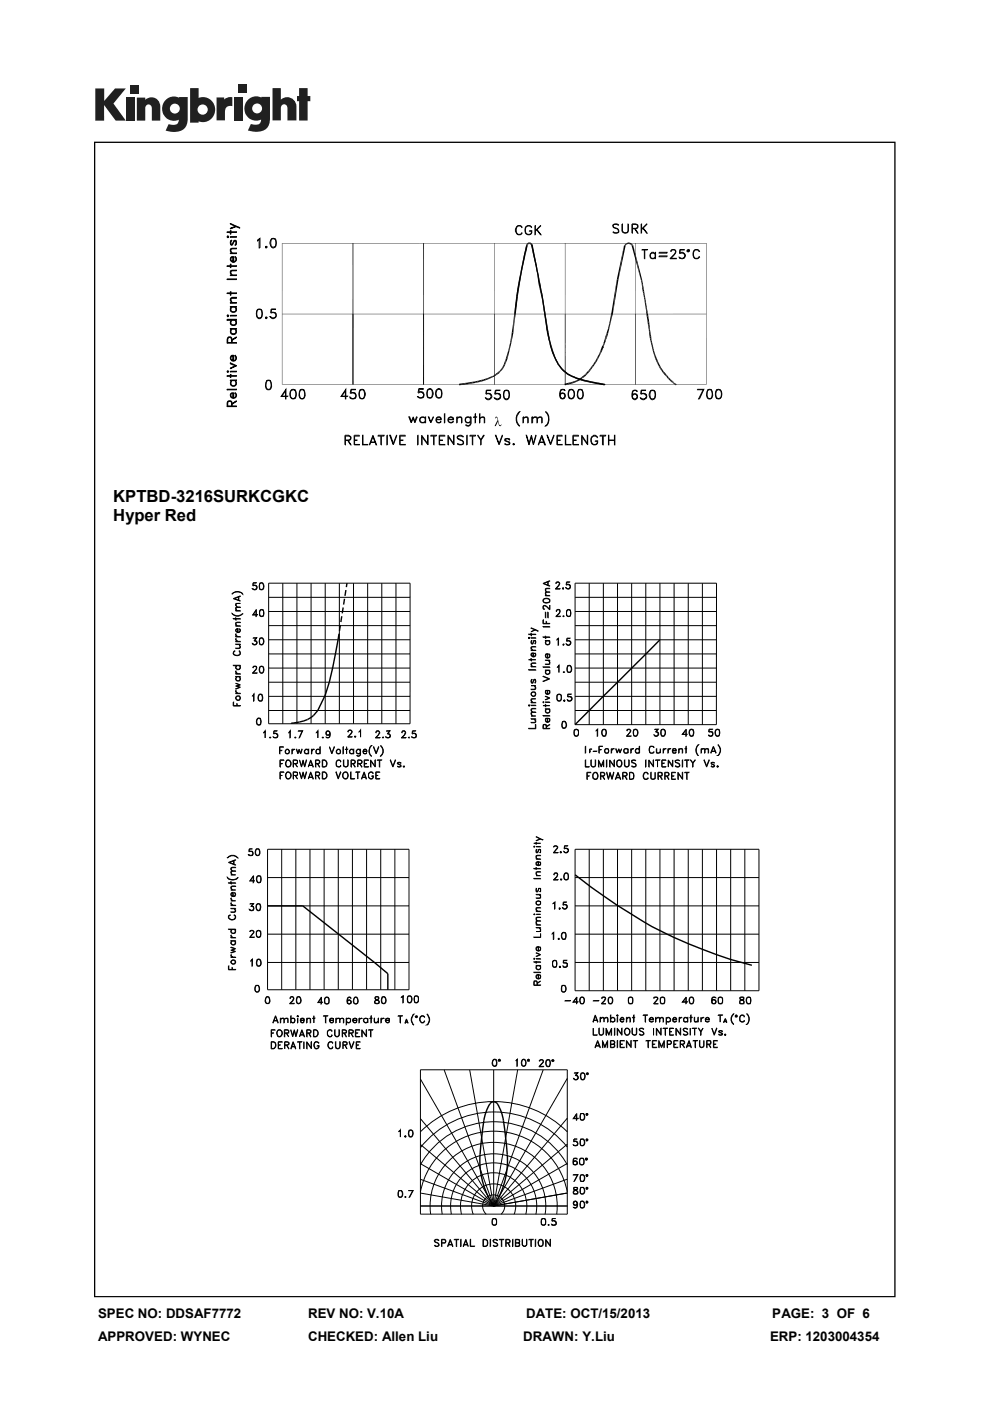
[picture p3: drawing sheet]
<svg xmlns="http://www.w3.org/2000/svg" width="210mm" height="297mm" viewBox="0 0 210 297" stroke-linecap="round" stroke-linejoin="round" font-family="sans-serif">
<defs><g id="words">
<g font-size="3.5">
<text x="24" y="106.5">KPTBD-3216SURKCGKC</text>
<text x="24" y="110.6">Hyper Red</text>
</g>
<g font-size="2.8">
<text x="20.8" y="279.5">SPEC NO: DDSAF7772</text>
<text x="65.3" y="279.5">REV NO: V.10A</text>
<text x="111.6" y="279.5">DATE: OCT/15/2013</text>
<text x="163.8" y="279.5">PAGE: 3 OF 6</text>
<text x="20.8" y="284.4">APPROVED: WYNEC</text>
<text x="65.4" y="284.4">CHECKED: Allen Liu</text>
<text x="111" y="284.4">DRAWN: Y.Liu</text>
<text x="163.3" y="284.4">ERP: 1203004354</text>
</g>
</g></defs>
<g fill="#231f20">
<path d="M20.2 18.8h1.9v2.6l2.3-2.6h2.3l-2.6 3.2 2.6 3.6h-2.2l-2.4-3.3v3.3h-1.9z"/>
<path d="M26.7 20.7h1.8v4.9h-1.8z"/>
<path d="M49.6 20.7h1.8v4.9h-1.8z"/>
<path d="M27.6 18h1.8v1.8h-1.8z"/>
<path d="M50.5 18h1.8v1.8h-1.8z"/>
<path d="M29 20.7h1.8v.5a1.9 1.9 0 0 1 2.2-.4 1.9 1.9 0 0 1 1 2v2.8h-1.8v-2.7a.7 .7 0 0 0-.7-.8 .7 .7 0 0 0-.7 .8v2.7h-1.8z"/>
<path d="M45.9 20.7h1.6v.4a2.02 2.02 0 0 1 1.8-.5v1.9h-.2a1.12 1.12 0 0 0-1.4 1.3v1.7h-1.8z"/>
<path d="M57.8 18.7h1.8v2.4a1.98 1.98 0 0 1 2.2-.3 1.98 1.98 0 0 1 1.1 2v2.7h-1.9v-2.6a.7 .7 0 0 0-.7-.8 .7 .7 0 0 0-.7 .8v2.6h-1.8z"/>
<path d="M63.4 18.7h1.8v1.7h.6v1.1h-.6v4.1h-1.8v-4.1h-.4v-1.1h.4z"/>
<path d="M40.3 18.7v7.3h1.8v-.3a2.63 2.63 0 0 0 3.5-2.5 2.63 2.63 0 0 0-3.5-2.4v-2.1zM41.9 23.2a1.1 1.1 0 0 1 2.2 0 1.1 1.1 0 0 1-2.2 0z"/>
<path d="M35.3 21a2.56 2.56 0 0 0-.6 3.3 2.56 2.56 0 0 0 3.2 1.1 1.09 1.09 0 0 1-1.5 1.1l-.6-.2-.7 1.4a5.3 5.3 0 0 0 3.7-.2 2.68 2.68 0 0 0 1-2.4v-4.5h-1.8v.1l-.8-.2a2.45 2.45 0 0 0-1.9 .5zM36 23a1.05 1.05 0 0 1 2.1 0 1.05 1.05 0 0 1-2.1 0z"/>
<path d="M52.8 21a2.56 2.56 0 0 0-.6 3.3 2.56 2.56 0 0 0 3.2 1 1.09 1.09 0 0 1-1.5 1.1l-.7-.1-.6 1.4a5.3 5.3 0 0 0 3.7-.3 2.68 2.68 0 0 0 1-2.3v-4.6h-1.9v.2l-.8-.3a2.45 2.45 0 0 0-1.8 .6zM53.5 23a1.05 1.05 0 0 1 2.1 0 1.05 1.05 0 0 1-2.1 0z"/>
</g>
<g fill="#000">
<path d="M111.1 54.2l-.4 3.4-.3-.1zM111.1 54.2h.3l-.7 3.4zM111.6 51.9l-.2 2.3h-.3zM111.6 51.9l.3 .1-.5 2.2zM111.9 51.6l.1 .2-.4 .1zM111.6 51.9l.4-.1-.1 .2zM111.9 51.6l.3-.2 .1 .3zM111.9 51.6l.4 .1-.3 .1zM112.2 51.4l.3 .4zM112.6 51.5v.4l-.1-.1zM112.2 51.4l.4 .1-.1 .3zM112.6 51.5l.3 .3-.3 .1z"/>
<path d="M112.6 51.9l1.5 5.9h-.2zM112.6 51.9l.4-.1 1.1 6zM130.8 59.3l-.8 7.3-.4-.1zM130.8 59.3h.4l-1.2 7.3zM132.4 52.1l-1.2 7.2h-.4zM132.4 52.1h.3l-1.5 7.2zM132.8 51.6l.1 .2-.5 .3zM132.4 52.1l.5-.3-.3 .3zM132.8 51.6l.5-.2v.3zM132.8 51.6l.5 .1-.4 .1zM133.3 51.4l.4 .4-.4-.1zM133.3 51.4l.6 .2-.2 .2z"/>
<path d="M133.9 51.6l.1 .5-.3-.3zM133.9 51.6l.3 .3-.2 .2zM134 52.1l.3-.1 1.6 7.3zM134.3 52l1.9 7.2-.3 .1zM135.9 59.2h.3l.1 .7zM104.8 79.6l.4-.4-.4 .6zM105.2 79.2l.1 .3-.5 .3zM105.2 79.2l.4-.3-.3 .6zM105.6 78.9l.3 .3-.6 .3zM105.6 78.9l.4-.3-.1 .6zM106 78.6l.2 .1-.3 .5zM106.4 78.1l-.2 .6-.2-.1z"/>
<path d="M106.4 78.1l.2 .2-.4 .4zM106.6 77.7v.6l-.2-.2zM106.6 77.7l.3 .2-.3 .4zM106.9 77.2v.7l-.3-.2zM106.9 77.2l.2 .2-.2 .5zM107.3 76l-.2 1.4-.2-.2zM107.3 76l.3 .1-.5 1.3zM107.8 74.3l-.2 1.8-.3-.1zM107.8 74.3l.3 .1-.5 1.7zM108.2 72.6l-.1 1.8-.3-.1zM108.2 72.6h.3l-.4 1.8zM109.1 66.5l.1 1.6h-.3z"/>
<path d="M109.1 66.5h.3l-.2 1.6zM110.4 57.5l-.1 2.7-.4-.1zM113.9 57.8l.7 2.4-.4 .1zM113.9 57.8h.2l.5 2.4zM114.2 60.3l1 3.3-.2 .1zM114.2 60.3l.4-.1 .6 3.4zM115 63.7l1.3 6.8-.3 .1zM115 63.7l.2-.1 1.1 6.9zM116 70.6l.8 2h-.3zM116 70.6l.3-.1 .5 2.1zM116.5 72.6l.9 1.9-.4 .1zM116.5 72.6h.3l.6 1.9z"/>
<path d="M117 74.6l.9 1.3-.3 .1zM117 74.6l.4-.1 .5 1.4zM117.6 76l1 1.2-.3 .1zM117.6 76l.3-.1 .7 1.3zM118.3 77.3l.9 .8-.2 .1zM118.3 77.3l.3-.1 .6 .9zM119 78.2l.9 .5-.2 .2zM119 78.2l.2-.1 .7 .6zM119.7 78.9l.9 .3-.2 .3zM119.7 78.9l.2-.2 .7 .5zM120.4 79.5l1 .2-.1 .2zM120.6 79.2l.8 .5-1-.2z"/>
<path d="M123.4 79.9l.3-.2-.2 .5zM123.7 79.7l.4-.4-.1 .6zM124.1 79.3l.2 .3-.3 .3zM124.4 79l-.1 .6-.2-.3zM124.4 79l.2 .2-.3 .4zM124.9 78.5l-.3 .7-.2-.2zM124.9 78.5l.3 .2-.6 .5zM125.3 77.9l-.1 .8-.3-.2zM125.3 77.9l.3 .2-.4 .6zM125.8 77.2l-.2 .9-.3-.2zM125.8 77.2l.3 .2-.5 .7zM126.4 76.3l-.3 1.1-.3-.2z"/>
<path d="M126.4 76.3l.3 .1-.6 1zM126.8 75.6l-.1 .8-.3-.1zM126.8 75.6l.2 .2-.3 .6zM127.1 75l-.1 .8-.2-.2zM127.1 75l.3 .1-.4 .7zM127.4 74.3v.8l-.3-.1zM127.4 74.3l.3 .1-.3 .7zM127.7 73.4v1l-.3-.1zM127.7 73.4l.3 .2-.3 .8zM127.7 73.4l.2 .3zM128 72.7l-.1 1-.2-.1zM128 72.7l.3 .1-.4 .9z"/>
<path d="M127.7 73.4l.3 .2-.1 .1zM128.2 72.1l.1 .7-.3-.1zM128.2 72.1l.1 .6-.3-.1zM128.4 71.5l.1 .7-.3-.1zM128.2 72.1l.3 .1-.2 .6zM128.6 70.7l.1 .9-.3-.1zM128.2 72.1l.3 .1-.2 .5zM128.4 71.5l.3 .1-.2 .6zM129 69.7v1.1l-.4-.1zM128.6 70.7l.4 .1-.3 .8zM129 69.7l.2 .1-.2 1zM129.2 68.6v1.2l-.2-.1z"/>
<path d="M129.2 68.6l.3 .1-.3 1.1zM129.4 67.8l.1 .9-.3-.1zM129.6 66.5v1.4l-.2-.1zM129.4 67.8l.2 .1-.1 .8zM129.6 66.5h.4l-.4 1.4zM135.9 59.2l.4 .7-.2 .1zM136.1 60l.3 .5-.2 .1zM136.2 60.6l.4 .9h-.4zM136.2 61.5l.5 .6h-.3zM136.1 60l.2-.1 .1 .6zM136.4 62.1l.4 .5h-.3zM136.2 60.6l.2-.1 .2 1z"/>
<path d="M136.5 62.6l.4 .9h-.2zM136.2 61.5h.4l.1 .6zM136.4 62.1h.3l.1 .5zM136.7 63.5l.4 1.1-.3 .1zM136.5 62.6h.3l.1 .9zM136.8 64.7l.5 .9-.3 .1zM137 65.7l.4 .8h-.3zM136.7 63.5h.2l.2 1.1zM137.1 66.5l.5 1.1h-.3zM136.8 64.7l.3-.1 .2 1zM137.3 67.6l.5 1.2h-.4zM137 65.7l.3-.1 .1 .9z"/>
<path d="M137.4 68.8l.5 1h-.3zM137.1 66.5h.3l.2 1.1zM137.6 69.8l.5 1.5-.3 .1zM137.3 67.6h.3l.2 1.2zM137.4 68.8h.4l.1 1zM137.8 71.4l.4 .7-.3 .1zM137.6 69.8h.3l.2 1.5zM137.9 72.2l.5 .9-.2 .1zM137.8 71.4l.3-.1 .1 .8zM138.2 73.2l.4 .7-.2 .1zM137.9 72.2l.3-.1 .2 1zM138.4 74l.4 .6-.3 .1z"/>
<path d="M138.2 73.2l.2-.1 .2 .8zM138.5 74.7l.5 .6-.2 .1zM138.4 74l.2-.1 .2 .7zM138.8 75.4l.5 .5-.3 .1zM138.5 74.7l.3-.1 .2 .7zM138.8 75.4l.2-.1 .3 .6zM139 76l.6 .8-.2 .2zM139.4 77l.5 .3-.3 .2zM139 76l.3-.1 .3 .9zM139.4 77l.2-.2 .3 .5zM139.6 77.5l.6 .5-.2 .1zM140 78.1l.5 .2-.3 .2z"/>
<path d="M139.6 77.5l.3-.2 .3 .7zM140 78.1l.2-.1 .3 .3zM140.2 78.5l.6 .3-.2 .2zM140.2 78.5l.3-.2 .3 .5zM140.6 79l.6 .2-.2 .3zM141 79.5h.4l-.2 .2zM141.2 79.2l.2 .3h-.4zM141.2 79.7h.4l-.3 .1zM140.6 79l.2-.2 .4 .4zM141.3 79.8l.5 .2-.2 .2zM141.2 79.7l.2-.2 .2 .2zM141.3 79.8l.3-.1 .2 .3z"/>
<path d="M97.4 81.4l1.8-.3-1.8 .6zM97.4 81.7l1.8-.6 .1 .3zM99.2 81.1l1.6-.2-1.5 .5zM99.3 81.4l1.5-.5 .1 .3zM100.8 80.9l.7-.2-.6 .5zM100.9 81.2l.6-.5 .1 .3zM101.5 80.7l1-.3-.9 .6zM101.6 81l.9-.6 .1 .4zM102.5 80.4l1.1-.3-1 .7zM102.6 80.8l1-.7 .1 .2zM103.6 80.1l1.2-.5-1.1 .7zM103.7 80.3l1.1-.7v.2z"/>
<path d="M105.1 88.4l.2-.1 .2 .2-.4 .1-.1 .2zM105.3 88.5h.2l.4 1.6 .4 .1-.2 .2a2.2 2.2 0 0 1-.6-1.7zM105.5 89l.1 .4-.4 .9h-.3zM106.3 89.9v.3h-.2zM119.7 81.4l1.7-.5-1.6 .8zM119.8 81.7l1.6-.8 .1 .4zM121.4 80.9l.8-.2-.7 .6zM121.5 81.3l.7-.6 .2 .2zM122.2 80.7l.7-.4-.5 .6zM122.9 80.3l.1 .3-.6 .3zM121.3 79.9l1.2 .2-.1 .3zM121.4 79.7l1.1 .4-1.2-.2z"/>
<path d="M122.9 80.3l.5-.4-.4 .7zM123.4 79.9l.1 .3-.5 .4zM122.4 80.4l1-.1-.1 .4zM122.5 80.1l.9 .2-1 .1zM123.7 79.7l.3 .2-.5 .3zM123.3 80.7l1-.1-.1 .3zM123.4 80.3l.9 .3-1 .1zM124.2 80.9h1.3v.3zM124.3 80.6l1.2 .3h-1.3zM125.5 81.2l1.3-.1-.1 .3zM125.5 80.9l1.3 .2-1.3 .1zM126.7 81.4h1.6l-.1 .3z"/>
<path d="M126.8 81.1l1.5 .3h-1.6zM141.6 80.2l.7 .2-.3 .2zM141.6 80.2l.2-.2 .5 .4zM142 80.6h.4l-.1 .3zM142 80.6l.3-.2 .1 .2zM142.3 80.9l.4-.1-.3 .2zM142.4 80.6l.3 .2-.4 .1zM142.4 81l.4-.1-.2 .2zM142.6 81.1h.3l-.1 .2zM142.4 81l.3-.2 .1 .1zM142.8 80.9l.1 .2h-.3zM142.8 81.3h.4l-.1 .2z"/>
<path d="M142.8 81.3l.1-.2 .3 .2zM143.1 81.5l.4-.1-.1 .3zM143.2 81.3l.3 .1-.4 .1z"/>
<path d="M19.9 30v245h170v-245zM20.2 30.3h169.5v244.5h-169.5z"/>
</g>
<g fill="none" stroke="#000" stroke-width=".21">
<path d="M54.6 50.9l.5-.4v2.1h-.1v-1.9l-.4 .3zM56.3 52.3l.2-.1 .2 .2-.3 .2zM56.4 52.3l.1 .1zM57.6 52.3h.8M57.6 50.6a.68 .68 0 0 1 .9 .3 1.41 1.41 0 0 1-.5 1.7h-.2a1.27 1.27 0 0 1-.2-2zM57.6 50.7h.8M57.7 50.6a1.66 1.66 0 0 0 0 1.8M58.3 50.6a1.66 1.66 0 0 1 0 1.8M59.8 51.6v29.9M59.9 51.6h89.9M74.9 51.6v29.9M89.8 51.6v29.9"/>
<path d="M104.9 51.6v29.9M109.7 47.9l.6-.1 .5 .4-.5-.3h-.4a1.11 1.11 0 0 0 0 1.8h.4l.5-.4-.5 .5h-.4a1.09 1.09 0 0 1-.2-1.9zM111.5 48.1a.75 .75 0 0 1 1.3 .1 .78 .78 0 0 0-1-.2 .78 .78 0 0 0-.4 1l.1 .3a.67 .67 0 0 0 1.2 0v-.3l-.4-.1h.5a.73 .73 0 0 1-.7 .9 .73 .73 0 0 1-.7-.8zM113.5 47.8l.1 2zM113.6 48.9l1.1-1.1-1.1 1.2M113.8 48.7l.9 1.1-.8-1.1M119.9 51.6v29.9M130 47.7a.86 .86 0 0 1 1.3 0l-.9-.1-.3 .1v.2a1.03 1.03 0 0 0 .9 .6 .5 .5 0 0 1 .2 .5 .5 .5 0 0 1-.4 .4h-.4l-.4-.2 .4 .1 .8-.1a.52 .52 0 0 0-.4-.7l-.6-.3zM131.9 47.5l.1 1.4 .5 .4 .6-.1 .2-1.7v1.4a.7 .7 0 0 1-.7 .5 .7 .7 0 0 1-.7-.5zM134.1 48.4l1-.1 .1-.1v-.4l-.4-.2h-.7l-.1 1.8v-1.9h.8l.4 .2v.6l-1.1 .2M134.6 48.5l.7 .9-.6-.9M134.8 51.6v29.9"/>
<path d="M136 47.5l.1 1.9zM136.1 48.6l1.2-1.1-1.2 1.2M136.2 52.9l1.1 .1zM136.3 48.3l1 1.1-.9-1.1M136.7 53v1.9l.1-1.9M137.9 53.8l.4-.3h.3l.4 .3-.7-.1a.58 .58 0 0 0-.3 .7 .58 .58 0 0 0 .6 .4l.4-.2a.64 .64 0 0 1-.9 .1 .64 .64 0 0 1-.2-.9zM139 53.5v1.4zM139.8 53.5h1.7v.2h-1.7zM139.8 54.3h1.7v.1h-1.7zM142.3 54.8l1.1 .1h-1.3l.9-1a.55 .55 0 0 0 0-.9h-.4l-.3 .3 .3-.4 .7 .2a.66 .66 0 0 1-.2 .8l-.8 1M144.1 54.6l.3 .2M144.9 53.7a.61 .61 0 0 1 .3 .5 .61 .61 0 0 1-.3 .6"/>
<path d="M145.2 54a.79 .79 0 0 0-1.1-.2l.1-.9h.9l-.8 .1-.1 .7a.71 .71 0 0 1 1.1 .1 .71 .71 0 0 1-.3 1 .71 .71 0 0 1-1-.3h.1a.65 .65 0 0 0 1.1-.1M145.7 53.1l.3-.2 .2 .1v.2l-.2 .2-.3-.1zM145.8 53.1h.4l-.1 .2h-.2zM147.2 53.2l.3-.3h.4l.5 .4-.5-.3h-.4a1.11 1.11 0 0 0 0 1.8h.4l.5-.4a.81 .81 0 0 1-1.1 .4 .81 .81 0 0 1-.3-1.1zM149.8 51.6v29.9M54.6 67.3h.8M54.6 65.6a.65 .65 0 0 1 1 .3 1.52 1.52 0 0 1-.5 1.7h-.2a1.45 1.45 0 0 1-.3-2zM54.6 65.7h.8M54.7 65.6a1.66 1.66 0 0 0 0 1.8M55.3 65.6a1.66 1.66 0 0 1 0 1.8M56.3 67.3l.2-.1 .2 .2-.3 .2zM56.4 67.3l.1 .1z"/>
<path d="M57.4 67.2l.3 .2M58.2 66.3a.62 .62 0 0 1 .3 .5 .62 .62 0 0 1-.3 .6M58.5 66.6a.85 .85 0 0 0-1.1-.2l.1-.9h.9l-.8 .1-.1 .7a.71 .71 0 0 1 1 .2 .71 .71 0 0 1-.3 1 .71 .71 0 0 1-.9-.4h.1a.63 .63 0 0 0 1.1-.1M59.9 66.6h89.9M56.6 82.5h.7M56.6 80.7h.7l.3 .8v.5l-.5 .6-.6-.2-.2-.4zM56.6 80.8h.7M56.7 80.7a1.79 1.79 0 0 0 0 1.8M57.3 80.7a1.79 1.79 0 0 1 0 1.8M59.7 84l1.4 .1h-1.5l1-1.6v2.1v-1.7l-.9 1.2M59.9 81.6h89.9M61.8 82.8l.3-.2 .5 .2"/>
<path d="M61.8 84.4h.8M61.8 82.6a.64 .64 0 0 1 1 .4 1.83 1.83 0 0 1-.2 1.5 .81 .81 0 0 1-1-.2 .81 .81 0 0 1-.1-.9zM61.9 82.6a1.42 1.42 0 0 0 0 1.9M62.4 82.6a1.42 1.42 0 0 1 0 1.9M63.7 84.4h.8M63.7 82.6h.8l.2 .8v.6l-.5 .6-.6-.2-.2-.4zM63.7 82.8l.2-.2 .6 .2M63.8 82.6a1.79 1.79 0 0 0 0 1.9M64.4 82.6a1.79 1.79 0 0 1 0 1.9M72.4 84l1.4 .1h-1.5l1-1.6v2.1v-1.7l-.9 1.2M73.3 93.3l.9-.1 .2-.5-.5-.2h-.6l-.1 1.8v-2h.7a.55 .55 0 0 1 .6 .5 .55 .55 0 0 1-.6 .6h-.6M73.8 93.4l.6 .9-.5-.9"/>
<path d="M74.3 84.3l.3 .2M75 83.3a.71 .71 0 0 1 .4 1l-.4 .2M75.1 92.3h1.1v.2h-1v1.7l1 .1h-1.1zM75.2 93.3h.5l-.5 .1M75.5 83.7a.84 .84 0 0 0-1.2-.3l.1-.9h1l-.9 .1-.1 .7a.71 .71 0 0 1 1.1 .2 .71 .71 0 0 1-.3 1 .71 .71 0 0 1-1-.3h.1a.64 .64 0 0 0 .6 .3 .64 .64 0 0 0 .6-.4M76.4 84.4h.8M76.4 82.8l.3-.2 .5 .2M76.4 82.6l.5-.1a1.16 1.16 0 0 1 0 2.1h-.2a1.1 1.1 0 0 1-.5-1.6zM76.5 82.6a1.79 1.79 0 0 0 0 1.9M76.9 92.3l.1 1.9 1 .1h-1.1zM77.1 82.6a1.79 1.79 0 0 1 0 1.9M78.5 93.8h1.1"/>
<path d="M78.6 93.7h.9M79.1 92.3l.8 2-.8-1.7-.8 1.7zM80.2 92.3h1.3v.2h-1.3zM80.8 92.5v1.8l.1-1.8M82.1 92.3v2zM82.7 92.3h.1l.6 1.8 .8-1.8-.8 2zM84.8 92.3h1.2v.2h-1.1v1.7l1.1 .1h-1.2zM84.9 93.3h.5l-.5 .1M86.7 88.4h.2l.3 1 .4-1 .4 1 .3-1h.2l-.5 1.3-.4-1.1-.4 1.1zM88.6 92.3l.1 2zM88.7 84.2l.3 .1M89.2 88.6l.3-.2 .7 .2-.4-.1h-.4a.55 .55 0 0 0-.3 .5 .55 .55 0 0 0 .3 .5l.4 .1 .4-.2-.7 .2a.64 .64 0 0 1-.3-1z"/>
<path d="M89.4 83.1a.71 .71 0 0 1 .4 1.1l-.4 .1M89.4 92.3l1.3 1.8 .1-1.8v2l-1.3-1.7-.1 1.7zM89.8 83.6l-.1-.3a.78 .78 0 0 0-1 0l.1-.9h1v.1h-.9l-.1 .6a.72 .72 0 0 1 1 .3 .72 .72 0 0 1-.2 1 .72 .72 0 0 1-1-.3h.1a.69 .69 0 0 0 1.1-.2M90.2 88.4l.1 1.3zM90.8 82.5l.3-.1a1.1 1.1 0 0 1 .8 .9 1.1 1.1 0 0 1-.6 1.1l-.5-.1a1.66 1.66 0 0 1 0-1.8zM90.8 84.2h.7M90.8 82.6h.7M90.9 82.5a1.66 1.66 0 0 0 0 1.8M90.9 88.4l.5 1.1 .6-1.1-.6 1.3zM91.4 92.3h1.2v.2h-1.2zM91.5 82.5a1.66 1.66 0 0 1 0 1.8M92 92.5v1.8l.1-1.8"/>
<path d="M92.6 88.9h.9l-.1-.3a.57 .57 0 0 0-.8 .2 .57 .57 0 0 0 .3 .8l.7-.2a.61 .61 0 0 1-.9 .1 .61 .61 0 0 1 0-.9 .61 .61 0 0 1 .9 .1v.3h-1M92.7 84.2h.8M92.7 82.5l.5-.1a1.36 1.36 0 0 1 .3 1.9 .77 .77 0 0 1-1-.2 1.53 1.53 0 0 1 .2-1.6zM92.7 82.6h.8M92.8 82.5a1.32 1.32 0 0 0 0 1.8M93.2 92.3h1.1v.2h-1.1v1.7l1.1 .1h-1.1zM93.2 93.3h.6l-.6 .1M93.4 82.5a1.66 1.66 0 0 1 0 1.8M94.3 87.7v2zM95 92.3l1.2 1.8 .1-1.8v2l-1.2-1.7-.1 1.7zM95.1 88.9h1v-.2l-.4-.2a.58 .58 0 0 0-.5 .3 .58 .58 0 0 0 0 .6l.3 .2 .7-.2a.64 .64 0 0 1-1 .2 .64 .64 0 0 1 0-1 .64 .64 0 0 1 1 .1v.3h-1.1M96.9 88.4l.1 1.3z"/>
<path d="M97 88.7a.65 .65 0 0 1 .9-.2l.1 1.2-.2-1.1a.64 .64 0 0 0-.8 .1zM97.1 92.5a.83 .83 0 0 1 1.2 .1l-.5-.1-.8 .1 .1 .4 .7 .3a.54 .54 0 0 1 .5 .4 .54 .54 0 0 1-.2 .5 1.08 1.08 0 0 1-1.1-.1h.1a.94 .94 0 0 0 1.1 0v-.4a.85 .85 0 0 0-.8-.5l-.4-.2v-.3zM98.8 88.5l.3-.1 .7 .2a.69 .69 0 0 0-1 0l-.1 .3a.53 .53 0 0 0 .2 .5 .53 .53 0 0 0 .5 .2l.4-.2-.7 .3a.7 .7 0 0 1-.3-1.2zM99 92.3l.1 2zM99.7 92.3h1.2v.2h-1.2zM99.8 88.4h.1v1.3a.66 .66 0 0 1-.5 .6 .66 .66 0 0 1-.7-.2l.5 .2 .5-.2zM100.2 92.5v1.8l.1-1.8M100.4 88.4l.7 .1zM100.8 87.7l.1 2zM101.7 87.7l.1 2zM101.8 88.7a.68 .68 0 0 1 .9-.2l.1 1.2-.2-1.1a.66 .66 0 0 0-.8 .1zM102 93.3l.6-1h.1l-.7 1v1v-1l-.7-1 .7 1"/>
<path d="M103.1 84.4l.2 .2M103.8 83.5a.62 .62 0 0 1 .4 .5 .62 .62 0 0 1-.4 .6M104.2 83.8a.79 .79 0 0 0-1.1-.2v-.9h1l-.9 .1-.1 .7a.72 .72 0 0 1 1.1 .1 .72 .72 0 0 1-.2 1 .72 .72 0 0 1-1-.3h.1a.63 .63 0 0 0 1.1-.1M104.9 84.4l.4 .2M105.1 92.3l.8 1.8 .7-1.8-.7 2zM105.7 83.5a.64 .64 0 0 1 .3 .9l-.3 .2M106.1 83.8a.93 .93 0 0 0-1.2-.2l.2-.9h.9l-.8 .1-.1 .7a.71 .71 0 0 1 1 .2 .71 .71 0 0 1-.3 1 .71 .71 0 0 1-1-.4h.1a.73 .73 0 0 0 1.2-.1M107 84.5h.8M107 82.8a.65 .65 0 0 1 1 .3 1.52 1.52 0 0 1-.5 1.6h-.2a1.45 1.45 0 0 1-.3-1.9zM107 82.9h.8M107.1 82.8a1.66 1.66 0 0 0 0 1.8M107.1 93.4l1 .3v.4a.7 .7 0 0 1-1.1 0l.3 .1"/>
<path d="M107.1 94.1h1M107.1 93.2l.4-.2 .6 .2M107.3 93l-.2 .3 .2 .2M107.7 82.8a1.66 1.66 0 0 1 0 1.8M107.9 93.7l.2 .2-.2 .3M107.9 93l.2 .3a.61 .61 0 0 0-.5-.4 .61 .61 0 0 0-.6 .4l.1 .2 1 .3M108.8 94.1h.2l.1 .1-.2 .1zM108.9 94.1l.1 .1zM110 87.5l.3-.2a2.04 2.04 0 0 0 0 3 1.88 1.88 0 0 1-.3-2.8zM110.9 88.4l.1 1.3zM111 88.7a.68 .68 0 0 1 .9-.2l.1 1.2-.1-1.1a.66 .66 0 0 0-.9 .1zM111.6 92.3l.6 1.8 .5-1.8 .4 1.8 .6-1.8-.6 2-.4-1.7-.5 1.7z"/>
<path d="M112.8 88.4h.2v1.3h-.2zM113 88.7a.65 .65 0 0 1 .9-.2l.1 1.2-.1-1a.54 .54 0 0 0-.9 0zM114 88.7a.68 .68 0 0 1 .9-.2l.1 1.2-.2-1.1a.66 .66 0 0 0-.8 .1zM114.3 93.8h1.1M114.4 93.7h.9M114.9 92.3l.8 2h-.2l-.6-1.7-.7 1.7zM115.7 87.3a1.9 1.9 0 0 1 0 3 2.04 2.04 0 0 0 0-3zM116 92.3l.8 1.8 .7-1.8-.7 2zM118.1 92.3h1.1v.2h-1v1.7l1 .1h-1.1zM118.2 93.3h.6l-.6 .1M118.8 84.1l.4 .4 .5-.2 .1-.2M118.8 83.8l.2-.3 .2-.1 .5 .1 .1 .3"/>
<path d="M119 82.7h.7M119.1 82.6a1.6 1.6 0 0 0 0 1.9M119.1 83.4l-.2 .2-.1 .3M119.5 83.4a.62 .62 0 0 1 .3 .5 .62 .62 0 0 1-.3 .6M119.7 82.6l.1 .2a.6 .6 0 0 0-.8-.2 1.32 1.32 0 0 0 .2 2 .62 .62 0 0 0 .7-.9 .62 .62 0 0 0-1.1-.1M119.9 92.3l.1 1.9 1.1 .1h-1.2zM120.8 84.3l.3 .2 .4-.2M120.8 82.7h.7M120.8 82.6a.81 .81 0 0 1 .9 .2 .81 .81 0 0 1 .2 .9l-.1 .5a.71 .71 0 0 1-1 .3 1.79 1.79 0 0 1 0-1.9zM120.9 82.6a1.42 1.42 0 0 0 0 1.9M121.4 82.6a1.42 1.42 0 0 1 0 1.9M121.5 92.3h1.2v.2h-1.1v1.7l1.1 .1h-1.2z"/>
<path d="M121.6 93.3h.6l-.6 .1M122.7 84.3l.3 .2 .5-.2M122.7 82.6h.8l.2 .8v.6l-.5 .6-.6-.2-.1-.4zM122.7 82.7h.8M122.8 82.6a1.79 1.79 0 0 0 0 1.9M123.4 82.6a1.79 1.79 0 0 1 0 1.9M123.4 92.3l1.2 1.8v-1.8v2l-1.1-1.7-.1 1.7zM125.5 92.6a.69 .69 0 0 1 .7-.3 .69 .69 0 0 1 .6 .5 .74 .74 0 0 0-.8-.3 .74 .74 0 0 0-.6 .5v.6a.64 .64 0 0 0 .6 .6 .64 .64 0 0 0 .7-.6l-.4-.1h.5a.71 .71 0 0 1-.4 .8 .71 .71 0 0 1-.9-.2 1.39 1.39 0 0 1 0-1.5zM127.3 92.3h1.2v.2h-1.2zM127.8 92.5v1.8h.2v-1.8M129.1 92.3v2zM129.1 93.3h1.2"/>
<path d="M129.1 93.4h1.2M130.3 92.3l.1 2zM134.1 84.2a.55 .55 0 0 0 .5 .4 .55 .55 0 0 0 .5-.4M134.1 84l.2-.4h.3h.4l.1 .4M134.3 82.9h.8M134.4 82.8a1.98 1.98 0 0 0-.2 1.6l.3 .2M134.5 83.6l-.3 .1-.1 .4M134.8 83.6a.6 .6 0 0 1 .3 .8l-.3 .2M135 82.8l.1 .2a.57 .57 0 0 0-.5-.3 .57 .57 0 0 0-.5 .4 1.31 1.31 0 0 0 .5 1.6 .62 .62 0 0 0 .6-.8 .62 .62 0 0 0-1.1-.2M135.9 84.4l.3 .2M136.7 83.5l.4 .5-.2 .4-.2 .2M137.1 83.8a.93 .93 0 0 0-1.2-.2l.1-.9h.9l-.8 .1-.1 .7a.75 .75 0 0 1 .9 0 .75 .75 0 0 1 .2 .9l-.5 .3a.67 .67 0 0 1-.8-.4h.1a.73 .73 0 0 0 1.2-.1"/>
<path d="M138 84.5h.8M138 82.8a.68 .68 0 0 1 1 .3 1.41 1.41 0 0 1-.6 1.6h-.1a1.27 1.27 0 0 1-.3-1.9zM138 82.9h.8M138.1 82.8a1.66 1.66 0 0 0 0 1.8M138.7 82.8a1.66 1.66 0 0 1 0 1.8M149.2 82.5l-1 2.1h.2l.9-2.1h-1.4l1.3 .1M150.1 84.4h.8M150.1 82.6h.8l.2 .8v.6l-.4 .6-.6-.2-.2-.4zM150.1 82.7h.8M150.2 82.6a1.79 1.79 0 0 0 0 1.9M150.8 82.6a1.79 1.79 0 0 1 0 1.9M152 84.4h.8"/>
<path d="M152 82.7h.8M152 82.6a.81 .81 0 0 1 .9 .2 .81 .81 0 0 1 .2 .9l-.1 .5a.71 .71 0 0 1-1 .3 1.79 1.79 0 0 1 0-1.9zM152.2 82.6a1.42 1.42 0 0 0 0 1.9M152.7 82.6a1.42 1.42 0 0 1 0 1.9M49.2 130.1l.2 .1a1.54 1.54 0 0 0 2.1-.1 1.4 1.4 0 0 1-2.3 0zM49.2 125.9a1.46 1.46 0 0 1 2.3 .1 1.54 1.54 0 0 0-2.3 0zM49.5 131.2h1.5zM49.5 126.9l1.5-.6-1.3 .6 1.3 .5zM49.7 138h.2l-.4 .5a.79 .79 0 0 0 1.4 .1l-.1-.5-.1-.1h.1l.2 .6a.83 .83 0 0 1-.9 .4 .83 .83 0 0 1-.6-.6zM50 135.4l.4 .6-.4-.4zM50 134.4l.1 .4 .3 .2-.3-.2zM50 137.4h.7l.2-.2-.2-.5a.55 .55 0 0 1 .2 .7z"/>
<path d="M50 136.6l1 .1zM50 136l1 .1zM50 135h1zM50 132.7l1 .1zM50 131l.1 .5zM50 129.5h1zM50.1 132l.9-.1-.9 .1a.45 .45 0 0 0 .2 .7l-.3-.4zM50.1 128.8l.9-.1-.9 .3 .2 .5-.3-.4zM50.1 127.9h.9l-.9 .1v.4l.2 .3-.3-.3zM50.1 133.4h.3v.6l-.3-.2zM50.4 134l.4-.1v-.6a.49 .49 0 0 1 .1 .6 .49 .49 0 0 1-.7 .1l-.2-.2a.44 .44 0 0 1 .5-.5v.7M50.6 126.6v.7"/>
<path d="M50.7 126.5v.8M53.6 136.5l.2 .2M53.6 130.3l1 .1h-1l.8-1.2v1.5l-.1-1.2-.7 .9M53.6 124.8l.2 .2M54 135.8l.5 .2a.51 .51 0 0 1-.3 .7 .51 .51 0 0 1-.7-.3l.2 .2a.52 .52 0 0 0 .8-.2M54.2 135.9l.3 .3-.3 .5M54.2 124.1a.47 .47 0 0 1 .3 .5 .47 .47 0 0 1-.3 .4M54.4 135.2l-.5 .7 .6 .2M54.4 135.3l-.7-.1h.8l-.5 .7M54.5 124.7a.52 .52 0 0 1-.9 .1M54.5 124.4l-.4-.3-.5 .1 .1-.7h.7l-.7 .1v.5h.6a.51 .51 0 0 1 .2 .6 .51 .51 0 0 1-.5 .4l-.4-.3M55.1 136.6h.6"/>
<path d="M55.1 135.3a.75 .75 0 0 1 .9 .5 .75 .75 0 0 1-.4 .9h-.5v-.3l-.1-.5zM55.1 135.4h.6M55.1 124.9h.6M55.1 123.6l.3-.1a.78 .78 0 0 1 .6 .8 .78 .78 0 0 1-.6 .8l-.3-.1-.1-.6zM55.1 123.7h.6M55.2 135.3l-.1 .3v.8l.1 .3M55.2 130.6h.6M55.2 129.3h.6l.2 .6-.2 .7a.55 .55 0 0 1-.7-.1v-1zM55.2 129.4h.6M55.2 123.6l-.1 .3v.9l.1 .2M55.3 129.3a1.02 1.02 0 0 0 0 1.3M55.6 135.3a1.02 1.02 0 0 1 0 1.4"/>
<path d="M55.6 123.6a1.02 1.02 0 0 1 0 1.4M55.7 129.3l.2 .2v1l-.2 .1M57 123.6h30v29.9l-30-.1zM57 138.6h30M57 135.6h30M57 132.6h30M57 129.6h30M57 126.6h30M60 123.6v29.9M63 123.6v29.9M66 123.6v29.9M69 123.6v29.9"/>
<path d="M72 123.6v29.9M75 123.6v29.9M78 123.6v29.9M81 123.6v29.9M84 123.6v29.9M112.1 135.2l.2-.1 .1 .2zM112.1 134.5h1.5zM112.1 139.9h1.5M112.2 135.2l.1 .1zM112.6 137.8l1 .1zM112.6 135.2l1 .1zM112.6 134.3l.1 .5z"/>
<path d="M112.6 133.1l1.5 .8zM112.6 139.6l.1 .5zM112.7 136.4h.3M112.7 137.2l.9-.1-.8 .1-.1 .3 .3 .3-.4-.3zM112.8 135.8v.7M112.8 138.5h.2v.7l-.3-.3zM113 139.2l.5-.1v-.7a.49 .49 0 0 1 0 .7 .49 .49 0 0 1-.6 .1l-.3-.3v-.2l.4-.3h.1v.8M113.2 135.9h.4M113.3 135.8l-.3 .7-.1 .1a.52 .52 0 0 1-.2-.8h.2l-.2 .1M113.5 135.8v.7M113.5 133.5l-.9 .4 1-.4M113.6 136.4l-.1 .2 .1-.4v-.4h-.4l-.2 .7"/>
<path d="M115.2 123.7l1.4-.6-1.3 .6 1.3 .6zM115.2 135l1.4 .1zM115.2 132.8l1.4 .1zM115.2 131.4v.8l1.4 .1h-1.4zM115.2 127.2a.99 .99 0 0 1 1.4 0M115.2 127.1v.5l.2 .1 .6 .1 .6-.2M115.2 127.1a.99 .99 0 0 1 1.4 0v.5a.84 .84 0 0 1-1.4-.3zM115.7 129.8l.1 1.2zM115.7 126.2l.9 .1zM115.7 124.9l.2-.2h.7l-.8 .2v.4l.1 .2zM115.7 140h.9zM115.7 135.8l.9 .1z"/>
<path d="M115.7 134.9l.1 .5zM115.8 125.6l.8-.1-.8 .2v.4l.1 .1a.45 .45 0 0 1-.1-.6zM115.8 138.8l.3-.1v.7l-.3-.1zM115.8 132.2l.1-.5v.5M115.8 135.9v.7l.4 .1 .3-.2 .1-.4-.2-.2 .2 .1v.5a.55 .55 0 0 1-.8 .2l-.1-.4zM116.1 139.4l.4-.1a.36 .36 0 0 0-.2-.6l.1-.1 .2 .2v.5a.55 .55 0 0 1-.8 .1l-.1-.5 .2-.3h.3v.8M116.2 129.8l.1 1.2zM116.2 123.4v.6M116.3 123.3v.8M116.5 127.1v.5M116.6 128.3v1l-1-.9-.4 .1v.5l.3 .2-.3-.2v-.6h.4l1 .8M117.9 124.8l.9 .1h-1l.8-1.1-.1-.3-.6 .1 .2-.2h.4l.2 .4-.8 1.1"/>
<path d="M118 130.6l.9 .1h-1l.8-.9v-.4l-.4-.1-.3 .3a.43 .43 0 0 1 .4-.4 .43 .43 0 0 1 .4 .5l-.8 1M118.1 135.6l.4-.3v1.5l-.1-1.3zM119.3 124.7l.2-.1v.3zM119.4 136.7h.2l-.1 .1zM119.4 130.6h.3zM119.4 124.7l.1 .1zM119.5 136.7h.1M119.5 136.6h.1M119.5 130.6h.1M120.1 124.6l.2 .2M120.2 136.6l.2 .1M120.3 129.4h.6"/>
<path d="M120.3 130.6h.6M120.3 129.3l.4-.1a.93 .93 0 0 1 .3 1.3l-.1 .1a.55 .55 0 0 1-.7-.1v-1zM120.4 129.3a1.02 1.02 0 0 0 0 1.3M120.7 124a.47 .47 0 0 1 .2 .4 .47 .47 0 0 1-.2 .4M120.8 135.9a.47 .47 0 0 1 .2 .4 .47 .47 0 0 1-.2 .4M120.8 129.3l.2 .2v1l-.2 .1M120.9 124.2a.6 .6 0 0 0-.8-.2l.1-.6h.6l-.6 .1v.5h.6l.2 .2-.2 .6-.3 .1-.4-.2v-.1a.47 .47 0 0 0 .4 .2 .47 .47 0 0 0 .4-.2M121 136.1a.6 .6 0 0 0-.8-.1v-.7h.7l-.6 .1-.1 .5h.7a.52 .52 0 0 1 .2 .6 .52 .52 0 0 1-.6 .3l-.4-.3 .6 .2 .3-.3M122 138.6h29.9M122 135.6h29.9M122 132.6h29.9M122 129.6h29.9"/>
<path d="M122 126.6h29.9M125 123.6v30.1M128 123.7v30M131 123.7v30M134 123.7v30M137 123.7v30M140 123.7v30M143 123.7v30M146 123.7v30M149 123.7v30M49.5 148.8l.1 .8 1.4 .1h-1.5zM49.5 141.1h1.5z"/>
<path d="M50 146.4l.4 .6-.4-.4zM50 142.2l.4 .6-.4-.3zM50 147l1 .1zM50 144.9l1 .3-.8 .3 .8 .2-1 .4 .8-.4-.8-.2 .8-.3zM50 143.4l1 .1zM50 142.8l1 .1zM50.1 147.7l.1-.1h.6l.2 .3-.2 .5a.53 .53 0 0 1-.6 0 .53 .53 0 0 1-.1-.7zM50.1 143.7l.1-.2-.1 .3a.43 .43 0 0 0 .4 .6 .43 .43 0 0 0 .4-.6l-.1-.3 .2 .3-.2 .6h-.6a.45 .45 0 0 1-.1-.7zM50.1 141.2l.1-.1-.1 .3a.43 .43 0 0 0 .4 .5 .43 .43 0 0 0 .4-.5l-.1-.3a.49 .49 0 0 1 .1 .7 .49 .49 0 0 1-.7 .1l-.2-.3zM50.2 149.6v-.4l.1 .4M53.5 147.5l.4-.3v1.5l-.1-1.4zM53.6 142.7h.9h-1l.9-.9v-.4l-.2-.1-.6 .2 .3-.3h.3l.3 .4-.9 1.1"/>
<path d="M54.6 153.6h.6M54.6 152.4h.6M54.6 152.3h.6l.2 .6-.1 .6a.47 .47 0 0 1-.4 .3 .47 .47 0 0 1-.4-.3 1.15 1.15 0 0 1 .1-1.2zM54.7 152.3a1.02 1.02 0 0 0 0 1.4M55 148.6h.6M55 147.3h.6M55 147.2h.3a.93 .93 0 0 1 .3 1.2 .47 .47 0 0 1-.4 .3 .47 .47 0 0 1-.4-.3 1.15 1.15 0 0 1 .2-1.2zM55.1 147.2a1.02 1.02 0 0 0 0 1.4M55.1 152.3l.2 .6-.2 .8M55.2 141.3a.45 .45 0 0 1 .7 .2 .82 .82 0 0 1-.5 1.2h-.2a1.02 1.02 0 0 1 0-1.4zM55.2 141.3l-.1 .6 .1 .8M55.2 142.6h.5"/>
<path d="M55.2 141.4h.5M55.5 147.2l.1 .6-.1 .8M55.7 141.3l.2 .6-.2 .8M55.9 155.3l.3-.4v1.6v-1.4zM57 150.6h30M57 147.6h30M57 144.6h30M57 141.6h30M57.2 156.4h.2zM57.3 156.4h.1M58 156.3l.2 .1M58.5 155.5l.4 .4-.1 .4-.3 .1"/>
<path d="M58.9 155.9l-.4-.4-.5 .1 .1-.7h.7l-.7 .1v.5h.6l.2 .6-.4 .4-.5-.1-.1-.2 .2 .2h.6l.2-.3M59.3 158.3h.8l-.7 .1v1.4zM59.4 159.1l.4 .1h-.4M60.6 159.1l.2-.2a.47 .47 0 0 1 .5 .3 .47 .47 0 0 1-.2 .6l-.5-.1zM61.2 155.3l.4-.4v1.6l-.1-1.4zM61.9 158.8l.1 1zM62.2 158.9l.3-.1-.5 .5zM62.6 156.3l.2 .1-.2 .1zM62.6 156.4h.1M62.8 158.8l.4 .9 .2-.9 .4 .9 .3-.9-.3 1-.4-.7-.2 .7zM64.1 154.9l-.7 1.6 .8-1.6h-.9l.8 .1M64.6 159.1l.3-.3h.2l.3 .3-.3-.2a.47 .47 0 0 0-.5 .3 .47 .47 0 0 0 .2 .6l.6-.1a.49 .49 0 0 1-.7 0 .49 .49 0 0 1-.1-.6z"/>
<path d="M65.4 158.8l.1 1zM66.1 158.8v1zM66.3 158.9l.4-.1-.6 .5zM67.1 155.3l.3-.4v1.6v-1.4zM67.2 158.9l.4-.1 .2 .3-.2-.2-.5 .2v.6h.7l-.2 .1a.48 .48 0 0 1-.6-.5zM67.8 158.3l.1 1.5zM68.4 156.3l.2 .1-.2 .1zM68.4 156.4h.1M69.2 155.4l.1-.3 .2-.1 .5 .4M69.2 155.5l.1 .3 .2 .1 .5-.4M69.2 156.4h.6M69.4 155l-.2 .2v.5l.2 .2"/>
<path d="M69.7 155a.94 .94 0 0 1 0 1.4M69.9 158.3l.5 1.4 .6-1.4-.6 1.5zM70 155.7l-.2 .2h-.5a.5 .5 0 0 1-.1-.7 .5 .5 0 0 1 .6-.2 .84 .84 0 0 1-.4 1.5l-.2-.2 .1 .1M70 155.4l-.3 .5M71.5 159.1l.1-.2 .5 .1 .1 .7-.6 .1-.2-.4zM72.7 158.3l.1 1.5zM73.3 158.8l.5 .1zM73.5 158.3v1.5M73.8 156.2l.9 .1h-.9M73.9 154.9l.5-.1 .3 .4-.9 1.1 .8-1.1a.43 .43 0 0 0-.4-.4 .43 .43 0 0 0-.4 .4zM74.2 159.1l.2-.3h.3l.3 .3-.3-.2a.47 .47 0 0 0-.5 .3 .47 .47 0 0 0 .2 .6l.6-.1a.49 .49 0 0 1-.7 0 .49 .49 0 0 1-.1-.6zM75 158.8v1z"/>
<path d="M75.2 156.1l.3 .1-.2 .1zM75.3 156.1l.1 .1zM75.6 159.1l.3-.3h.2l.3 .3-.3-.2a.47 .47 0 0 0-.5 .3 .47 .47 0 0 0 .2 .6l.6-.1a.49 .49 0 0 1-.7 0 .49 .49 0 0 1-.1-.6zM76.1 155.1l.4-.3v1.5v-1.4zM76.4 158.8v1.4l-.5 .2-.3-.2h.7zM77.1 159.3l.1 .5 .6-.1-.2 .1a.48 .48 0 0 1-.6-.5l.3-.5a.44 .44 0 0 1 .5 .5h-.7M77.2 159l.4-.1 .1 .4h-.6zM78.6 158.2l.2-.1a1.53 1.53 0 0 0 0 2.3 1.42 1.42 0 0 1-.2-2.2zM79.2 158.3l.6 1.4 .6-1.4-.6 1.5zM79.7 156.4l.9 .1h-1l.9-1.1-.2-.4h-.4l-.1 .4-.1-.1 .2-.4h.4l.2 .5-.8 1.1M80.7 158.1a1.39 1.39 0 0 1 0 2.3 1.52 1.52 0 0 0 0-2.3zM81.2 156.3v.2z"/>
<path d="M81.2 156.4h.1M81.2 156.3h.1M81.9 156.3l.2 .1M82.2 155.5l.5 .3v.5l-.3 .2-.5-.1-.1-.2 .2 .2h.6l.1-.3M82.5 155.6l.2 .4-.2 .4M82.7 154.9l-.6 .7 .6 .3M82.7 155l-.7-.1h.7l-.5 .7M85.2 156.4l.9 .1h-1l.9-1.1-.2-.4h-.4l-.1 .4-.1-.1 .2-.4h.4l.2 .5-.8 1.1M86.7 156.3l.1 .2-.2-.1zM86.7 156.4h.1M87.4 156.3l.3 .1M88 155.5a.47 .47 0 0 1 .3 .5 .47 .47 0 0 1-.3 .4"/>
<path d="M88.2 155.9a.54 .54 0 0 0-.8-.3l.1-.7h.7l-.6 .1-.1 .5h.7l.1 .4a.55 .55 0 0 1-.3 .5 .55 .55 0 0 1-.7-.2l.2 .2h.7v-.3M112.1 149.5l.3 .1-.2 .1zM112.1 154.4h1.5v-.8v.9zM112.1 142l1.5 .1zM112.2 149.5l.1 .1zM112.6 153.2h.9l.1-.4-.2-.3 .2 .3v.3l-.2 .1zM112.6 152.4l1 .1zM112.6 149.5l1 .1zM112.6 148.9l1 .1zM112.6 146.1h.8l.2-.2-.2-.5a.55 .55 0 0 1 .2 .7zM112.6 141.3l1 .1zM112.6 151.8h1"/>
<path d="M112.6 145.4h1M112.7 144.7h.3M112.7 151h.9l-.8 .1-.1 .3 .3 .4-.4-.4zM112.7 150.3l.9-.1-.9 .2 .3 .6-.4-.4zM112.7 148.2h.9h-.8l-.1 .4 .3 .3-.4-.3zM112.7 140.6l.9-.1-.9 .3 .3 .5-.4-.3zM112.7 146.9l.2-.2h.6l.1 .4-.1 .5a.53 .53 0 0 1-.7-.1 .53 .53 0 0 1-.1-.6zM112.8 144.1v.7M113.2 144.2h.4M113.3 144.1l-.3 .7-.1 .1a.47 .47 0 0 1-.3-.5 .47 .47 0 0 1 .3-.4l-.2 .2M113.5 144.1v.7M113.6 144.7l-.1 .2 .1-.5-.2-.4-.2 .1-.2 .7"/>
<path d="M115.2 148.8h.1l-.1 .2zM115.2 151.7l1.4 .1zM115.2 143.3l1.4 .6-1.4 .6 1.2-.6zM115.2 141.4l1.4 .1zM115.2 149.6h1.4M115.2 148.9h.1M115.7 150.3l.9 .1zM115.7 149.3l.1 .6zM115.7 148.8l.9 .1zM115.7 147.6l.9 .4-.9 .4 .8-.4zM115.7 142.1l.9 .1zM115.8 150.4v.6a.48 .48 0 0 0 .6 .1 .48 .48 0 0 0 .2-.5l-.2-.2h.2v.6a.5 .5 0 0 1-.7 .2 .5 .5 0 0 1-.1-.8z"/>
<path d="M115.8 142.2v.6a.48 .48 0 0 0 .6 .1 .48 .48 0 0 0 .2-.5l-.2-.2h.2v.5a.5 .5 0 0 1-.7 .3 .5 .5 0 0 1-.1-.8zM115.8 152.4l.3-.1v.8l-.3-.2zM115.8 146.5l.3-.1v.7l-.3-.1zM115.9 154.4l-.1-.7h-.6v.8h1.4l-1.4-.1v-.7h.6v.7M115.9 154l.7-.4-.7 .5M116.1 153.1l.4-.2a.36 .36 0 0 0-.2-.6l.3 .1v.5a.55 .55 0 0 1-.8 .2l-.1-.4 .1-.4h.4v.8M116.1 147.1l.4-.1a.36 .36 0 0 0-.2-.6l.3 .1v.5a.55 .55 0 0 1-.8 .1l-.1-.3 .1-.4h.4v.7M116.3 140l.3 .3v.5l-.9 .1 .8-.2 .1-.2zM118.2 141.4l.4-.3v1.5v-1.4zM118.3 147.3h.6M118.3 148.5h.6M118.3 147.2a.55 .55 0 0 1 .8 .2v.9l-.2 .3-.4 .1-.4-.4v-.9z"/>
<path d="M118.4 147.2a.99 .99 0 0 0 0 1.4M118.8 147.2a.99 .99 0 0 1 0 1.4M119.3 153.1h.6M119.3 154.3h.6M119.3 153l.4-.1a.96 .96 0 0 1 .3 1.4l-.5 .1a1.09 1.09 0 0 1-.2-1.4zM119.4 153l-.2 .6 .2 .7M119.5 142.5h.2zM119.6 148.5l.1-.1 .1 .2-.1 .1zM119.6 142.5h.1M119.7 148.5v.1zM119.8 153a1.02 1.02 0 0 1 0 1.3M120.4 148.4l.2 .2"/>
<path d="M120.4 147.2h.8h-.7l-.1 .5zM120.4 147.7h.7l.3 .5a.62 .62 0 0 1-1 .4l-.1-.3 .1 .2a.58 .58 0 0 0 .9-.2M120.4 147.7h.7l.2 .3M120.4 141.2h.6M120.4 142.5h.6M120.4 141.1a.73 .73 0 0 1 .9 .6 .73 .73 0 0 1-.6 .9 1 1 0 0 1-.3-1.5zM120.5 141.1l-.2 .3v.9l.2 .2M120.9 147.7l.3 .1 .1 .3-.1 .3-.3 .2M120.9 141.1a1.02 1.02 0 0 1 0 1.4M121.9 154.8h.6M121.9 156h.6M121.9 154.7a.55 .55 0 0 1 .8 .2v.9l-.2 .2-.3 .1-.4-.3v-.9z"/>
<path d="M122 150.6h29.9M122 147.6h29.9M122 144.6h29.9M122 141.6h29.9M122 154.7a.99 .99 0 0 0 0 1.3M122.4 154.7a.99 .99 0 0 1 0 1.3M124.1 158.2l.1 1.5zM125.1 159.3h.2M125.6 158.8h-.5v.9M125.8 159.3h.8zM126.4 154.9l.4-.3v1.5l-.1-1.3zM127.1 158.2l-.1 1.5v-1.5h.9"/>
<path d="M127.1 158.9l.4 .1h-.4M127.9 154.7a.45 .45 0 0 1 .6 .2l.1 .3a.74 .74 0 0 1-.6 .9 .94 .94 0 0 1-.1-1.4zM127.9 154.8h.6M127.9 156h.6M127.9 154.7a.99 .99 0 0 0 0 1.3M128.3 158.9l.2-.2a.54 .54 0 0 1 .6 .3 .54 .54 0 0 1-.1 .7h-.5a.55 .55 0 0 1-.2-.8zM128.4 154.7l.1 .5-.1 .8M128.4 158.9l.2-.2 .4 .1v.7l-.2 .2-.3-.1-.2-.3zM129.6 158.7l.1 1zM129.8 158.9l.2-.2h.3h-.2l-.4 .5zM130.6 158.7l.3 .8 .3-.8 .3 .8 .3-.8-.3 1-.3-.8-.3 .8zM132.4 158.9l.1-.2h.5l.2 .2-.3-.2-.4 .1-.1 .3 .1 .5 .4 .1 .3-.2-.2 .2h-.5a.55 .55 0 0 1-.1-.8z"/>
<path d="M132.9 156l1 .1h-1l.8-1.1-.2-.3-.6 .2 .3-.3h.3l.3 .4-.9 1.1M133.2 158.7v1M133.8 158.7l.1 1zM134 158.9l.1-.2h.4h-.3l-.3 .5zM134.5 154.8h.6M134.5 156h.6M134.5 154.7a.52 .52 0 0 1 .7 .2 .74 .74 0 0 1 .1 .8 .74 .74 0 0 1-.8 .3l-.2-.6zM134.6 154.7l-.2 .2v.9l.2 .2M134.8 158.9l.2-.2h.5l.1 .2-.5-.2a.5 .5 0 0 0-.3 .6 .5 .5 0 0 0 .5 .4l.3-.2-.1 .2h-.5a.55 .55 0 0 1-.2-.8zM135 154.7a.99 .99 0 0 1 0 1.3M135.6 158.2l.1 1.5zM137.8 158.4l.1-.2h.6l.2 .4-.5-.4a.8 .8 0 0 0-.5 .8 .8 .8 0 0 0 .5 .7l.5-.4-.2 .4h-.6l-.1-.2z"/>
<path d="M138.8 155.9l.2 .1M139.2 158.7l.2 .9 .2 .1 .5-.3-.3 .3h-.5zM139.3 155.2l.3 .4-.3 .4M139.5 154.7l-.6-.1h.7l-.5 .6h.4a.51 .51 0 0 1 0 .8 .51 .51 0 0 1-.8-.2l.6 .2 .3-.3M139.5 154.6l-.5 .6 .5 .1 .1 .2M140.1 158.7v1M140.3 154.8h.6M140.3 155.9h.6M140.3 154.7a.52 .52 0 0 1 .8 .1 .74 .74 0 0 1 0 .9 .74 .74 0 0 1-.8 .3l-.2-.6zM140.4 154.7l-.2 .1v1l.2 .2M140.6 158.7l.1 1zM140.8 154.7a.99 .99 0 0 1 0 1.3"/>
<path d="M140.8 158.9l.2-.2h.3h-.2l-.4 .5zM141.7 158.7v1zM141.9 158.7h.4l-.4 .1-.2 .4zM142.8 158.8l.4-.1 .2 .5h-.7zM142.8 158.7l.6 .1v.4h-.7l.1 .4 .4 .1 .2-.3v.1l-.1 .2h-.5l-.2-.4zM143.9 158.7l.1 1zM144.2 158.7h.5l.1 1-.2-.9-.2-.1-.4 .3zM145.2 158.7h.5M145.5 158.2l.1 1.5zM145.6 154.6l-.1 1.5v-1.3l-.7 .9h1h-1.1zM146.4 154.7a.45 .45 0 0 1 .7 .2l.1 .3a.74 .74 0 0 1-.6 .9 .94 .94 0 0 1-.2-1.4zM146.4 154.8h.6"/>
<path d="M146.4 156h.6M146.5 154.7a.99 .99 0 0 0 0 1.3M146.9 154.7l.2 .5-.2 .8M147.9 158.1l.3-.2a1.54 1.54 0 0 0 0 2.3 1.39 1.39 0 0 1-.3-2.1zM148.7 158.7l.1 1zM148.9 158.7h.6v1l-.1-.9-.3-.1-.3 .3zM149.7 158.7h.5l.1 1-.2-.9-.2-.1-.4 .3zM150.3 155.9l.3 .1M150.9 155.2l.2 .1v.6l-.2 .1M150.9 159.3h.8M151 159.3h.7M151.1 155.4v-.2h-.8l.1-.6h.7l-.6 .1-.1 .5 .2-.1a.48 .48 0 0 1 .6 .6l-.1 .3-.3 .1-.4-.1-.1-.2a.45 .45 0 0 0 .5 .2 .45 .45 0 0 0 .3-.3"/>
<path d="M151.3 158.2l.6 1.5-.6-1.3-.6 1.3zM151.9 154.7a.45 .45 0 0 1 .7 .2l.1 .3a.74 .74 0 0 1-.6 .9 .94 .94 0 0 1-.2-1.4zM151.9 154.8h.6M151.9 156h.6M151.9 153.6h-29.9v-30l30 .1-.1 29.9M152 154.7a.99 .99 0 0 0 0 1.3M152.2 157.9a1.39 1.39 0 0 1 0 2.3l.2-.1a1.62 1.62 0 0 0-.2-2.2zM152.4 154.7l.2 .2v.9l-.2 .2M52.9 180v.5h.6a.55 .55 0 0 1 0 .8 .55 .55 0 0 1-.8-.1l.2 .1h.6l.1-.2M53.5 180h-.6v.6a.48 .48 0 0 1 .7 .2M54.4 180h.5l.2 .2v.6l-.3 .6-.6-.2-.1-.4zM54.5 180a1.02 1.02 0 0 0 0 1.3"/>
<path d="M54.9 180l.2 .6-.1 .6-.1 .1h-.5M59.4 161.1h.8l-.7 .1v1.4zM59.4 163.7h.8h-.7v1.5zM59.5 161.9l.4 .1h-.4M59.5 164.4h.4M60.8 161.2a.72 .72 0 0 1 1 .7 .72 .72 0 0 1-1 .7 .98 .98 0 0 1 0-1.4zM60.8 161.3a.64 .64 0 0 1 .9 .6 .64 .64 0 0 1-.9 .6l-.2-.5zM60.8 163.7a.72 .72 0 0 1 1 .7 .72 .72 0 0 1-1 .7 .98 .98 0 0 1 0-1.4zM60.8 163.8a.63 .63 0 0 1 .9 .6 .63 .63 0 0 1-.9 .6l-.2-.4zM62.2 163.7l.9 .1-.1 .6h-.7h.5l.3-.2-.1-.4-.7-.1v1.5zM62.3 161.9l.7-.1v-.5l-.7-.1-.1 1.4v-1.5l.9 .2-.1 .6-.7 .1M62.6 162l.5 .6-.4-.6"/>
<path d="M62.6 164.4l.5 .8-.4-.8M63.5 161.1l.4 1.4 .4-1.4 .3 1.4 .4-1.4-.4 1.5-.3-1.2-.4 1.2zM63.5 163.7l.4 1.2 .4-1.2 .3 1.2 .4-1.2-.4 1.5-.3-1.3-.4 1.3zM65.5 162.3h.8M65.5 164.8h.8M65.6 162.2h.7M65.6 164.8h.7M65.9 161.1l.6 1.5-.6-1.2-.5 1.2zM65.9 163.7l.6 1.5-.6-1.3-.5 1.3zM66.9 163.7h.6l.3 .1v.4l-.1 .2h-.7h.5a.35 .35 0 0 0 .3-.3 .35 .35 0 0 0-.3-.4h-.5l-.1 1.5zM67 161.9h.5a.35 .35 0 0 0 .3-.4 .35 .35 0 0 0-.3-.3h-.5l-.1 1.4v-1.5h.6l.3 .2v.5l-.3 .2h-.5M67.3 164.4l.5 .8-.4-.8"/>
<path d="M67.3 162l.5 .6-.4-.6M68.3 163.7h.6a.81 .81 0 0 1 .5 .7 .81 .81 0 0 1-.5 .8h-.6zM68.3 161.1h.6a.81 .81 0 0 1 .5 .8 .81 .81 0 0 1-.5 .7h-.6zM68.4 163.7h.5a.71 .71 0 0 1 .4 .9 .71 .71 0 0 1-.9 .5zM68.4 161.2a.71 .71 0 0 1 .9 .5 .71 .71 0 0 1-.4 .9h-.5zM71.2 163.7l.5 1.2 .6-1.2-.6 1.5zM71.4 161.4a.52 .52 0 0 1 .8-.2l.1 .3-.5-.3a.74 .74 0 0 0-.5 .6 .74 .74 0 0 0 .4 .7h.5l.1-.2-.3 .3-.6-.1zM72.7 164l.3-.3a.7 .7 0 0 1 .9 .7 .7 .7 0 0 1-.9 .7 .85 .85 0 0 1-.3-1.1zM72.8 161.1l.1 1.1 .1 .3 .3 .1 .4-.1 .2-1.4-.1 1.4-.4 .1-.5-.1zM73 163.8a.48 .48 0 0 1 .5 0 .48 .48 0 0 1 .3 .4 .63 .63 0 0 1-.6 .9 .75 .75 0 0 1-.2-1.3zM74.4 163.7v1.4l.8 .1h-.8zM74.5 161.9l.7-.1v-.5l-.7-.1-.1 1.4v-1.5l.9 .2 .1 .3-.2 .3-.7 .1"/>
<path d="M74.9 162l.5 .6-.4-.6M75.5 163.7h.8zM75.9 163.7v1.5M75.9 162l.7-.1 .2-.3-.1-.3-.8-.2v1.5M75.9 161.2h.5l.3 .3-.1 .3-.7 .1M76.3 162l.5 .6zM76.8 164.8h.9M76.8 164.8h.8M77.2 163.7l.5 1.5-.5-1.3-.6 1.3zM77.2 161.1h1l-.9 .1v1.4h.9h-1zM77.3 161.9l.4 .1h-.4M78.2 164l.4-.3h.4l.2 .3a.55 .55 0 0 0-.6-.3 .55 .55 0 0 0-.4 .5 .63 .63 0 0 0 .7 .9l.2-.2v-.3l-.3-.1h.4l-.2 .6-.4 .1-.4-.4z"/>
<path d="M78.6 161.1l.9 1.4 .1-1.4v1.5l-.9-1.2-.1 1.2zM79.7 163.7h.8h-.7v1.4l.7 .1h-.8zM79.8 164.4h.4M80 161.1l1 .1zM80.5 161.2v1.4v-1.4M82.7 161.1l.6 1.4 .6-1.4-.6 1.5zM84.3 162.5h.7M84.3 161.8h.7M84.3 162l.7 .2v.4h-.5l-.2-.1 .1 .1M84.4 161.7v.3M84.9 162.2v.4M84.9 161.7l.1 .2v-.2a.48 .48 0 0 0-.7 .2l.7 .4"/>
<path d="M85.5 162.5l.3 .1h-.2zM85.6 162.5l.1 .1zM113.2 179.5h.2l-.1 .1zM113.2 178.8h1.5M113.3 179.6h.1M113.7 179.5l1 .1zM113.7 177.4l1.5 .7zM113.7 178.5v.6M114.6 177.9l-.9 .4 1-.4M120.2 179.9l.2 .1 .1 .2-.1 .4-.2 .1M124.1 161.1l.1 1.5h.8h-.9zM124.5 163.7h.8l-.7 .1v1.5z"/>
<path d="M124.6 164.5l.4 .1h-.4M125.3 161.1l.1 1.1 .3 .4 .6-.2v-1.3v1.1l-.1 .4a.55 .55 0 0 1-.9-.4zM126 163.8h.6a.99 .99 0 0 1 0 1.4l-.4 .1-.5-.4v-.7zM126 163.9l.2-.1a.68 .68 0 0 1 .6 .7 .68 .68 0 0 1-.6 .7 .75 .75 0 0 1-.2-1.3zM127.4 164.5h.5a.35 .35 0 0 0 .3-.3 .35 .35 0 0 0-.3-.4h-.5v1.5v-1.6h.5l.3 .2v.5l-.3 .2h-.5M127.8 164.6l.5 .7-.4-.7M128 161.5l-.5 1.1-.5-1.1-.1 1.1v-1.5l.6 1.3 .5-1.3v1.5M128.6 163.7l.4 1.4 .4-1.4 .4 1.4 .4-1.4-.4 1.6-.4-1.3-.4 1.3zM128.6 161.1l.1 1.5zM129.3 161.1l.9 1.3 .1-1.3v1.5l-.9-1.3-.1 1.3zM130.7 164.9h.8M130.7 164.8h.7"/>
<path d="M130.9 161.3l.4-.2 .5 .2a.95 .95 0 0 1-.3 1.3h-.4l-.3-.4zM131.1 163.7l.6 1.6-.6-1.3-.6 1.3zM131.1 161.3a.48 .48 0 0 1 .5 0 .48 .48 0 0 1 .2 .4l-.1 .8a.67 .67 0 0 1-.8-.4 .67 .67 0 0 1 .2-.8zM132.1 164.6l.8-.1 .1-.3-.1-.3-.8-.2v1.6M132.1 163.8h.5l.3 .3v.3l-.8 .1M132.4 161.1l.1 1.1 .1 .3 .3 .1 .3-.1 .2-.3 .1-1.1-.1 1.3a.5 .5 0 0 1-.6 .2 .5 .5 0 0 1-.4-.4zM132.5 164.6l.5 .7-.4-.7M133.5 163.7a.79 .79 0 0 1 1 .6 .79 .79 0 0 1-.5 1h-.5zM133.5 163.8l.7 .1 .2 .3-.1 .9-.8 .1M134 161.3l.3-.2 .6 .2h-.9v.3l.9 .4v.4a.54 .54 0 0 1-.9 0l.3 .2 .6-.2-.2-.4-.7-.3zM136.7 163.8l.5-.1 .3 .5-.3-.4a.68 .68 0 0 0-.7 .7 .68 .68 0 0 0 .7 .7l.3-.3a.63 .63 0 0 1-.8 .3 .63 .63 0 0 1-.3-.9zM136.9 161.1l.1 1.5z"/>
<path d="M137.6 161.1l.9 1.3 .1-1.3v1.5l-.9-1.3-.1 1.3zM138 163.7l.1 1.4 .3 .1 .5-.1 .1-1.4v1.4l-.5 .2-.4-.2zM139 161.1l1 .1zM139.5 161.2v1.4M139.6 164.5l.8-.1v-.5l-.8-.1-.1 1.5v-1.6l.9 .1v.7l-.8 .1M140 164.6l.5 .7-.4-.7M140.4 161.2l.8-.1h-.8v1.5h.8h-.8M140.4 161.8l.5 .1h-.5M141.1 164.5h.5a.35 .35 0 0 0 .2-.3 .35 .35 0 0 0-.2-.4h-.5l-.1 1.5v-1.6h.6l.2 .2v.5l-.2 .2h-.5M141.4 164.6l.5 .7-.4-.7M142.4 163.7h.9l-.8 .1v1.4l.8 .1h-.9zM142.5 164.5l.4 .1h-.4"/>
<path d="M142.7 162.4l-1-1.3v1.5M142.7 161.1v1.5l-1-1.3M143.2 161.3a.83 .83 0 0 1 1 0h-.9l.1 .3 .6 .3a.43 .43 0 0 1 .2 .4 .43 .43 0 0 1-.3 .3l-.7-.2 .4 .2 .5-.2-.1-.4-.6-.3zM143.8 163.7l.9 1.4 .1-1.4v1.6l-.9-1.3-.1 1.3zM144.7 161.1l.1 1.5zM145.2 163.7l1 .1zM145.2 161.1l1 .1zM145.6 163.8v1.5l.1-1.5M145.6 161.2v1.4l.1-1.4M146.9 161.8l.6-.7-.5 .7-.1 .8v-.8l-.5-.7 .6 .7M149.3 161.1l.6 1.3 .6-1.3-.6 1.5zM150.9 162.5h.6"/>
<path d="M150.9 161.9l.7 .5-.1 .2h-.4l-.3-.2 .1 .2M151.4 162.2v.4M151.4 161.7l.2 .1-.3-.2-.5 .2 .2 .2 .5 .2M151.5 161.7h-.6v.3M152.1 162.5l.1-.1 .1 .2h-.1zM152.2 162.5v.1zM48.2 186a1.54 1.54 0 0 0 2.3 0v.1a1.45 1.45 0 0 1-2.3-.1zM48.2 181.8a1.45 1.45 0 0 1 2.3 .1 1.54 1.54 0 0 0-2.3 0zM48.5 197l1.5 .1zM48.5 187.2l1.5 .1zM48.5 182.9l1.5-.6-1.3 .6 1.3 .6zM48.5 194.1l.4-.2-.4 .4a.68 .68 0 0 0 .7 .7 .68 .68 0 0 0 .7-.7l-.3-.4a.67 .67 0 0 1 .1 1.1 .67 .67 0 0 1-1-.1l-.2-.3z"/>
<path d="M49 198.3l.4 .5-.4-.2zM49 191.4l.4 .5-.4-.2zM49 190.4l.4 .6-.4-.3zM49 199.4l1 .1zM49 198.8l1 .1zM49 193.4h.7l.2-.2-.2-.5a.45 .45 0 0 1 .2 .7zM49 192.6l1 .1zM49 191.9l1 .1zM49 191h1M49 188.7h1M49 197.3l.2-.2-.1 .5 .2 .2h.5v-.7l.2 .2a.48 .48 0 0 1-.6 .6l-.4-.1zM49 186.9v.5z"/>
<path d="M49 185.5h1M49 199.6l.2-.1-.2 .3a.43 .43 0 0 0 .5 .5 .43 .43 0 0 0 .4-.5l-.1-.3a.49 .49 0 0 1 .1 .7 .49 .49 0 0 1-.7 .1l-.2-.3zM49 187.9h1l-.9 .1-.1 .3 .3 .4-.3-.4zM49 184.7l1-.1-.9 .2-.1 .3 .3 .4-.3-.4zM49 184l1-.1-1 .2 .3 .5-.3-.3zM49.1 189.4l.3-.1v.8l-.4-.4zM49.4 190.1l.4-.1v-.8l.2 .3-.2 .6h-.6a.45 .45 0 0 1-.2-.6 .45 .45 0 0 1 .5-.3v.9M49.6 182.5v.7M49.6 182.4v.9M52.8 181.3h.2M52.9 192.8l.3 .2M53 198.7l1 .1h-1.1l.9-1.1-.3-.4h-.2l-.3 .3 .1-.3a.47 .47 0 0 1 .8 .4l-.9 1.1"/>
<path d="M53.4 180.5a.48 .48 0 0 1 0 .8M53.5 192.2l.3 .1v.5l-.3 .2M53.8 191.7l-.8-.1h.8l-.5 .6 .4 .1 .1 .2M53.8 191.6l-.5 .6h.4l.2 .4-.2 .4h-.7l-.1-.2a.45 .45 0 0 0 .5 .2 .45 .45 0 0 0 .4-.3M53.8 185.7l-.1 1.5v-1.4l-.7 1h1h-1zM54.4 180.1h.5M54.5 198.6h.6M54.5 197.3a.55 .55 0 0 1 .8 .2v.9l-.2 .3-.3 .1-.4-.4v-.9zM54.5 197.4h.6M54.5 192.9h.6M54.5 191.7h.6M54.5 191.7a.45 .45 0 0 1 .7 .1l.1 .4a.74 .74 0 0 1-.6 .9 .94 .94 0 0 1-.2-1.4z"/>
<path d="M54.6 197.3a.99 .99 0 0 0 0 1.4M54.6 187h.6M54.6 185.8h.6M54.6 185.7a.45 .45 0 0 1 .7 .2l.1 .6-.2 .6h-.6a1.02 1.02 0 0 1 0-1.4zM54.6 191.7a.99 .99 0 0 0 0 1.3M54.7 185.7a1.02 1.02 0 0 0 0 1.4M55.1 197.3a.99 .99 0 0 1 0 1.4M55.1 191.7l.1 .5-.1 .8M55.1 185.7l.2 .2v.9l-.2 .3M56.7 180.1h30v29.7h-30zM56.7 198.1h30M56.7 192.1h30"/>
<path d="M56.7 186.1h30M59.7 180.1v29.7M62.7 180.1v29.7M65.7 180.1v29.7M68.7 180.1v29.7M71.7 180.1v29.7M74.7 180.1v29.7M77.8 180.1v29.7M80.8 180.1v29.7M83.8 180.1v29.7M113.2 193.9h.1M113.2 186.2l1.5 .1z"/>
<path d="M113.2 184.1l1.5 .1zM113.2 198.7h1.5v-.8v.9zM113.3 193.9h.1M113.3 193.8v.1zM113.7 180.2l.2-.1-.2 .1v.5l.2 .1 .4-.6M113.7 191.2l.4-.2 .6 .2v.5a.53 .53 0 0 1-.8 .2 .53 .53 0 0 1-.2-.7zM113.7 196.7h1zM113.7 196.1h1zM113.7 193.2l1 .1zM113.7 190.4l.9-.1 .1-.2-.3-.4 .3 .2v.5zM113.7 189.6l1 .1zM113.7 189h.4"/>
<path d="M113.7 182.1l1 .1zM113.7 180.7h.4M113.7 183.9v.5M113.7 193.9h1M113.7 185.7h1M113.7 195.3l1-.1-.9 .2-.1 .3 .3 .4-.3-.3zM113.7 194.5h1l-.9 .1-.1 .3 .3 .3-.3-.2zM113.7 192.5l1-.1-.9 .1-.1 .3 .3 .4-.3-.3zM113.7 184.9l1-.1-.9 .2-.1 .2 .3 .5-.3-.3zM113.7 181.4l1-.1-1 .3 .3 .5-.3-.2zM113.7 182.9l.4-.1v.7l-.3-.1zM113.8 188.4v.6"/>
<path d="M113.8 180.2v.5M113.8 191.2h.8a.45 .45 0 0 1-.4 .6 .45 .45 0 0 1-.4-.6zM114.1 183.5l.5-.1 .1-.2v-.3l-.3-.1 .1-.1 .2 .2v.5l-.5 .1-.5-.1v-.5l.5-.2v.8M114.2 188.4h.5M114.2 180.2h.5M114.3 188.4l-.2 .6-.2 .1-.2-.1v-.6h.2h-.2M114.4 196.7l.3 .3v.5h-1l.9-.1 .1-.3zM114.6 188.4v.6M114.6 180.2v.5M114.7 189l-.2 .1 .2-.1v-.6h-.5l-.2 .6M114.7 180.7l-.2 .1 .2-.1v-.5l-.3-.1-.4 .6M117.1 197.9l.3-.2v1.5v-1.4z"/>
<path d="M117.3 191.5l.4-.3v1.6l-.1-1.4zM117.4 186.5l1 .1h-1l.8-.9v-.5l-.5-.1-.2 .4-.1-.1 .3-.3h.3l.3 .4-.2 .4-.7 .7M117.4 180.7l1 .1h-1l.8-1.1-.2-.3h-.3l-.3 .2 .1-.2a.47 .47 0 0 1 .8 .3l-.9 1.1M118.4 199l.2-.1v.3zM118.5 199l.1 .1zM118.6 192.5l.2 .1-.1 .2zM118.6 192.6l.1 .1zM118.8 180.7l.2-.1 .1 .1-.2 .1zM118.9 186.4l.2 .1-.1 .1zM118.9 180.7h.1zM119 186.4l.1 .1zM119.3 197.8a.45 .45 0 0 1 .7 .1l.1 .4a.74 .74 0 0 1-.6 .9 .94 .94 0 0 1-.2-1.4z"/>
<path d="M119.3 197.8h.6M119.3 199h.6M119.4 192.5l.2 .2M119.4 197.8a.99 .99 0 0 0 0 1.3M119.7 180.6l.1 .1M119.8 197.8l.2 .1v1l-.2 .2M119.8 185.1h.4a.93 .93 0 0 1 .3 1.2 .47 .47 0 0 1-.4 .3 .47 .47 0 0 1-.4-.3 1.15 1.15 0 0 1 .1-1.2zM119.8 185.2h.6M119.8 186.4h.6M119.9 185.1a1.02 1.02 0 0 0 0 1.4M120 191.8a.47 .47 0 0 1 .3 .5 .47 .47 0 0 1-.3 .4M120.2 192.1l-.3-.3-.5 .1 .1-.7h.7l-.6 .1-.1 .5h.6a.52 .52 0 0 1 .2 .7 .52 .52 0 0 1-.6 .3l-.4-.4 .6 .3 .3-.4"/>
<path d="M120.3 185.1l.2 .3v.9l-.2 .2M120.5 180.2l-.3-.3-.5 .1v-.7h.7l-.7 .1v.5h.6a.52 .52 0 0 1 .2 .6 .52 .52 0 0 1-.5 .3l-.4-.3 .1 .2a.52 .52 0 0 0 .8-.2M122 180.1h39v30h-39zM122 198.1h39M122 192.1h39M122 186.1h39M125 180.1v30M128 180.1v30M131 180.1v30M134 180.1v30M137 180.1v30M140 180.1v30"/>
<path d="M143 180.1v30M146 180.1v30M149 180.1v30M152 180.1v30M155 180.1v30M158 180.1v30M48.5 204.8v.7l1.5 .1h-1.5zM49 202.4l.4 .5-.4-.2zM49 202.9l1 .1zM49 200.8l1 .3-.8 .4 .8 .2-1 .4 .8-.4-.8-.2 .8-.4zM49.2 205.5v-.4l.1 .4M53.2 203.7l.3-.4v1.6l-.1-1.4z"/>
<path d="M54.3 209h.5M54.3 208.9h.5l.2 .3 .1 .6-.4 .5-.5-.2-.2-.3zM54.4 208.9a1.02 1.02 0 0 0 0 1.4M54.5 204.8h.6M54.5 203.4a.73 .73 0 0 1 1 .6 .73 .73 0 0 1-.7 .9 1 1 0 0 1-.3-1.5zM54.5 203.5h.6M54.6 203.4l-.1 .6 .1 .8M54.8 208.9l.2 .6-.1 .6-.1 .2h-.5M55.1 203.4a1.02 1.02 0 0 1 0 1.4M56.5 211.5h.5M56.5 211.4l.3-.1a1.03 1.03 0 0 1 .3 1.3l-.5 .2-.4-.4zM56.6 211.4a1.02 1.02 0 0 0 0 1.3"/>
<path d="M56.7 204.1h30M57 211.4l.2 .6-.1 .6-.1 .1h-.5M57.5 218.3h.9l-.8 .1v1.4zM57.6 219h.4l-.4 .1M58 216.5h.9M58.1 216.4h.7M58.4 215.4l.6 1.5-.6-1.4-.6 1.4zM58.9 218.4a.72 .72 0 0 1 1 .7 .72 .72 0 0 1-1 .7 1 1 0 0 1 0-1.4zM58.9 218.5a.64 .64 0 0 1 .9 .6 .64 .64 0 0 1-.9 .6l-.1-.5zM59.5 215.9v1zM59.5 216.1a.45 .45 0 0 1 .7-.2l.1 1-.2-1h-.4zM60.3 216.1l.3-.2h.5v1l-.1-1z"/>
<path d="M60.4 219h.7l.1-.4-.8-.2-.1 1.4v-1.5l.9 .2v.5l-.8 .1M60.7 219.1l.5 .7-.4-.7M61.5 212.7l.9 .1h-1l.9-1-.2-.4h-.4l-.1 .3-.1-.1 .2-.3h.4l.2 .5-.8 1M61.7 215.4v1.5zM61.7 218.3l.4 1.3 .3-1.3 .4 1.3 .4-1.3-.4 1.5-.4-1.2-.3 1.2zM61.7 216a.52 .52 0 0 1 .9 .2 .52 .52 0 0 1-.6 .7l-.3-.3 .3 .2 .4-.1v-.8zM63 215.4h.2l.1 .1zM63 212.7h.6M63 211.4l.4-.1a.96 .96 0 0 1 .3 1.3l-.5 .2a1.09 1.09 0 0 1-.2-1.4zM63 211.5h.6M63.1 215.9l.1 1zM63.1 215.4l.1 .1z"/>
<path d="M63.1 211.4l-.2 .6 .2 .7M63.5 211.4a1.02 1.02 0 0 1 0 1.3M63.6 219.4h.9M63.8 216.3l.1 .4 .1 .1h.3l.2-.3v.1l-.2 .3a.51 .51 0 0 1-.6-.6 .51 .51 0 0 1 .8-.4v.5h-.7M63.9 215.9h.5l.1 .4h-.7zM64 218.3l.6 1.5-.6-1.2-.5 1.2zM65 215.9l.1 1zM65.1 216.1a.45 .45 0 0 1 .7-.2l.1 1-.2-1h-.4zM65.1 219h.7l.1-.4-.3-.2h-.5l-.1 1.4v-1.5h.6l.4 .3-.1 .4-.8 .1M65.5 219.1l.5 .7-.4-.7M66.3 215.9h.5zM66.5 218.3h.5a.82 .82 0 0 1 .5 .8 .82 .82 0 0 1-.5 .7h-.5z"/>
<path d="M66.6 215.4v1.5M66.6 218.4h.4a.71 .71 0 0 1 .4 .9 .71 .71 0 0 1-.8 .5zM67.5 212.5l.9 .1h-1l.8-1.2v1.5l-.1-1.3-.6 1M68.6 215.4h.9zM69 215.4v1.5l.1-1.5M69 212.7h.6M69 211.5l.4-.1 .4 .3v.9a.55 .55 0 0 1-.9 0v-.9zM69 211.5h.6M69.1 211.5a1.02 1.02 0 0 0 0 1.3M69.5 211.5a1.02 1.02 0 0 1 0 1.3M69.6 218.5l.2-.2a.48 .48 0 0 1 .7 .4 .55 .55 0 0 0-.6-.3 .55 .55 0 0 0-.5 .5 .63 .63 0 0 0 .2 .7 .63 .63 0 0 0 .7 .1l.2-.3-.2 .4a.55 .55 0 0 1-.9-.4v-.7zM70 216.3l.2 .5h.3l.2-.3-.2 .4h-.3l-.2-.3a.53 .53 0 0 1 .1-.6 .53 .53 0 0 1 .6-.1v.5h-.7"/>
<path d="M70 216l.6-.1 .1 .4h-.7zM71 218.3l.1 1.1 .4 .4 .4-.4 .1-1.1v1.1l-.4 .4-.5-.1-.1-.3zM71.2 215.9l.1 1zM71.3 216.1l.3-.2h.5v1l-.1-1zM72.1 216.1a.55 .55 0 0 1 .7-.2l.1 1-.2-1zM72.7 219h.6l.1-.4-.7-.2-.1 1.4v-1.5h.5l.4 .3-.1 .4-.7 .1M73 219.1l.5 .7-.4-.7M73.4 215.9l.1 1.4zM73.5 216l.3-.1 .6 .1v.6a.47 .47 0 0 1-.5 .3 .47 .47 0 0 1-.4-.3l.5 .2 .4-.4-.2-.5zM73.7 212.6l.3 .2 .4-.2M73.7 212.3l.3-.2 .4 .2M73.9 211.5l-.1 .2a.9 .9 0 0 0 .1 1.1"/>
<path d="M73.9 211.5h.5M73.9 212.1l-.2 .3M74 219.1l.9-.1 .1-.4-.5-.3h-.5v1.5M74 218.4l.9 .2-.1 .4h-.8M74.2 212.1l.2 .3-.2 .4M74.3 211.5l.1 .1a.36 .36 0 0 0-.5-.1 .84 .84 0 0 0 .2 1.4l.3-.2a.46 .46 0 0 0-.1-.6 .46 .46 0 0 0-.6 .1M74.4 219.1l.6 .7zM74.9 216.3l.1 .4a.36 .36 0 0 0 .6-.2l.1 .1a.52 .52 0 0 1-.7 .2 .52 .52 0 0 1-.1-.8l.5-.1 .3 .2v.3h-.8M75 216l.5-.1 .1 .4h-.7zM75.2 211.5l.3-.1a1.03 1.03 0 0 1 .3 1.3l-.5 .2-.4-.5zM75.2 211.5l-.2 .6 .2 .7M75.2 212.7h.5"/>
<path d="M75.2 211.5h.5M75.4 218.3h.9l-.8 .1v1.4h.8h-.9zM75.5 219h.4l-.4 .1M75.6 211.5a1.02 1.02 0 0 1 0 1.3M76.1 215.9l.1 1zM76.3 216l.5-.1h-.3l-.3 .4zM76.7 218.3l1 1.3v-1.3v1.5l-.9-1.2-.1 1.2zM77.2 216l.3-.1 .5 .1-.7-.1-.1 .4v.3l.3 .2 .5-.2a.52 .52 0 0 1-.7 .2 .52 .52 0 0 1-.1-.8zM78 215.9v1M78.2 218.3l.9 .1zM78.4 215.9h.5zM78.6 218.4v1.4l.1-1.4"/>
<path d="M78.7 215.4l.1 1.5zM79.4 215.9l.1 .8 .4 .1 .3-.3-.3 .4-.5-.1zM79.5 212.6l.2 .1M79.6 211.5h.7M79.6 211.4l-.1 .3 .9 .6-.1 .4h-.7l-.1-.4 .9-.6-.3-.4zM79.7 211.4l-.1 .3 .9 .6-.1 .4-.3 .1-.6-.1-.1-.4 .9-.6-.1-.3M80.2 215.9l.1 1zM80.4 212.6l-.2 .1M80.8 215.9l.1 1zM81 212.7h.6M81 211.4a.73 .73 0 0 1 1 .6 .73 .73 0 0 1-.7 .8 1 1 0 0 1-.3-1.4zM81 211.5h.6"/>
<path d="M81.1 211.4l-.1 .6 .1 .7M81.5 215.9l-.5 .1-.1 .3M81.6 211.4a1.02 1.02 0 0 1 0 1.3M81.8 216.3l.2 .4a.36 .36 0 0 0 .6-.2v.1a.36 .36 0 0 1-.6 .2 .55 .55 0 0 1-.2-.8l.3-.1h.5v.5h-.8M81.9 216l.6-.1 .1 .4h-.8zM84.4 215.4h1zM84.9 215.4v1.5v-1.5M85.1 211.4l.4-.3v1.5l-.1-1.4zM86 216.7h.5M86.2 216l.3 1-.3-.8-.3 .8zM86.5 212.5h.6M86.5 211.2a.52 .52 0 0 1 .8 .2 .74 .74 0 0 1 .1 .8 .74 .74 0 0 1-.9 .4l-.1-.6z"/>
<path d="M86.5 211.2h.6M86.6 211.2l-.1 .2v.9l.1 .3M87.1 211.2a.99 .99 0 0 1 0 1.4M87.6 215.2l.2-.2-.2 .2a1.49 1.49 0 0 0 .2 2.1 1.39 1.39 0 0 1-.2-2.1zM88 212.5h.6M88 211.2a.55 .55 0 0 1 .8 .2v.9l-.2 .3h-.4a.93 .93 0 0 1-.3-1.2zM88 211.2h.6M88.1 215.5l.2-.1h.2v.3l-.2 .1zM88.1 211.2l-.2 .2v.9l.2 .3M88.2 215.4l.3 .1-.1 .2h-.2zM88.5 211.2a.99 .99 0 0 1 0 1.4M89.2 215.5l.6-.1 .3 .3-.2-.2a.65 .65 0 0 0-.8 .6 .65 .65 0 0 0 .7 .7l.3-.3-.3 .4a.82 .82 0 0 1-.8-.5 .82 .82 0 0 1 .2-.9z"/>
<path d="M90.5 215a1.39 1.39 0 0 1 0 2.3l.2-.1a1.61 1.61 0 0 0-.2-2.2zM113.2 203.3h.2l-.1 .1zM113.2 206.1l1.5 .1zM113.2 203.9l1.5 .1zM113.3 203.3h.1M113.7 204.7l1 .1zM113.7 203.3h1zM113.7 202l1 .4-1 .4 .9-.4zM113.7 203.8v.5M113.7 204.9l.2-.1-.2 .5a.5 .5 0 0 0 .6 .2 .5 .5 0 0 0 .4-.5l-.2-.2 .2 .1v.5a.55 .55 0 0 1-1 0zM113.8 206.8l.3-.1v.8l-.4-.4zM113.8 200.9l.3-.1v.8l-.4-.4z"/>
<path d="M113.9 208.8l-.1-.7h-.5v.7l1.4 .1h-1.5l.1-.9 .6 .1 .1 .7M114 208.4l.7-.4-.7 .5M114.1 207.5l.5-.2a.36 .36 0 0 0-.2-.6l.1-.1a.53 .53 0 0 1 0 .9 .53 .53 0 0 1-.8-.2v-.5l.5-.2v.9M114.1 201.6l.5-.2a.36 .36 0 0 0-.2-.6l.1-.1a.53 .53 0 0 1 0 .8 .53 .53 0 0 1-.8-.1v-.5l.5-.2v.9M117.4 203.7h.6M117.4 204.9h.6M117.4 203.7l.3-.1a.88 .88 0 0 1 0 1.5l-.3-.1-.2-.2v-1zM117.5 203.7a.99 .99 0 0 0 0 1.3M117.9 203.7l.1 .1v1l-.1 .2M118.6 204.9h.2l.1 .1-.2 .1zM118.7 204.9l.1 .1zM119.2 209h.6"/>
<path d="M119.2 210.3h.6M119.2 208.9h.6l.2 .3 .1 .5-.4 .6-.5-.1-.1-.4zM119.3 208.9l-.2 .3v.9l.2 .2M119.5 204.9l.2 .1M119.5 203.6l.7 .1h-.6l-.1 .5zM119.5 204.2l.4-.1 .4 .2v.6a.5 .5 0 0 1-.5 .2 .5 .5 0 0 1-.4-.3l.1 .1a.58 .58 0 0 0 .8-.2M119.5 204.2h.7l.1 .2M119.7 208.9a1.02 1.02 0 0 1 0 1.4M119.8 212.1l1.2 .1zM120 204.2l.2 .1 .1 .2-.1 .4-.2 .1M121.6 212.4l1 .1h-1.1l.9-1.1v1.4l-.1-1.3-.7 1M122 204.1h39"/>
<path d="M123.2 211.5a.45 .45 0 0 1 .7 .1 1.15 1.15 0 0 1-.2 1.2h-.5a1.02 1.02 0 0 1 0-1.3zM123.2 212.7h.5M123.2 211.5h.5l.1 .1 .1 .6-.2 .6M123.3 211.5a.99 .99 0 0 0 0 1.3M125.8 218v1.4l.9 .1h-.9zM125.8 216.4h1M125.8 212.1l1.2 .1zM125.9 216.3h.8M126.3 215.2l.5 1.5-.5-1.3-.6 1.3zM127 218l.1 1.1 .1 .2 .2 .1 .4-.1 .1-.2 .1-1.1-.1 1.2a.52 .52 0 0 1-.7 .2l-.2-.3zM127.3 215.7l.1 1zM127.4 216l.3-.3 .4 .1v.9l-.1-.8-.3-.1z"/>
<path d="M128.1 216l.4-.3 .4 .1 .1 .9-.2-.8-.3-.1zM128.5 218l.6 1.2 .6-1.2v1.5l-.1-1.2-.5 1.2-.5-1.2-.1 1.2zM128.5 212.8h-1l.9-1-.1-.3h-.5l-.2 .2 .3-.3 .5 .1 .1 .3-.9 1M129.2 212.7h.5M129.2 211.5a.45 .45 0 0 1 .7 .1 1.15 1.15 0 0 1-.2 1.2h-.5a1.02 1.02 0 0 1 0-1.3zM129.5 215.2l.1 1.5zM129.6 215.9a.47 .47 0 0 1 .4-.2 .47 .47 0 0 1 .4 .2v.6l-.3 .2-.5-.2 .3 .1a.43 .43 0 0 0 .5-.4 .43 .43 0 0 0-.5-.4zM129.6 211.5a.99 .99 0 0 1 0 1.3M129.7 211.5h-.5l-.1 .1-.1 .6 .2 .6M130.3 218l.1 1.5zM130.8 215.3l.2-.1 .1 .2h-.2zM130.9 218l.9 1.2 .1-1.2v1.5l-.9-1.3-.1 1.3z"/>
<path d="M130.9 215.7l.1 1zM130.9 215.3l.1 .1zM131.6 216.1l.1 .4h.7a.49 .49 0 0 1-.7 .1 .49 .49 0 0 1-.1-.7l.2-.2a.44 .44 0 0 1 .6 .5h-.8M131.7 215.9l.4-.1 .2 .3h-.7zM132.7 218.1a.63 .63 0 0 1 .9 .6 .63 .63 0 0 1-.9 .6l-.2-.4zM132.7 218.1a.72 .72 0 0 1 1 .6 .72 .72 0 0 1-1 .7 .98 .98 0 0 1 0-1.3zM132.9 215.7v1zM133.1 215.8h.5l.1 .9-.1-.8a.45 .45 0 0 0-.7 .1zM133.5 211.5h.5M133.5 212.7h.5M133.5 211.5a.55 .55 0 0 1 .7 .1v1l-.2 .2h-.5l-.2-.2v-1zM133.5 211.5a.99 .99 0 0 0 0 1.3"/>
<path d="M134 211.5a.99 .99 0 0 1 0 1.3M134 218l.1 1.1 .5 .3 .4-.2 .1-1.2v1.1l-.2 .3a.56 .56 0 0 1-.9-.3zM134.1 215.7l.5 .1zM134.4 215.2l.1 1.5zM135.6 218.2a.6 .6 0 0 1 1 0l-.4-.1-.5 .1v.3l.8 .4 .1 .3a.6 .6 0 0 1-1 0l.3 .2 .6-.2-.1-.3-.7-.3zM136.4 215.2l.9 .1zM136.8 215.3v1.4l.1-1.4M137.8 216.1l.1 .4h.7l-.3 .2-.5-.2a.5 .5 0 0 1 .1-.8 .5 .5 0 0 1 .7 .5h-.8M137.9 215.9a.35 .35 0 0 1 .4-.1 .35 .35 0 0 1 .2 .3h-.7zM138.6 218v1.5M139 215.7l.1 1zM139.1 216l.4-.3 .4 .1 .1 .9-.2-.8-.3-.1z"/>
<path d="M139.2 218l.9 1.2 .1-1.2v1.5l-.9-1.3-.1 1.3zM139.6 212.8h-1l.9-1-.1-.3h-.6l-.1 .2v-.2l.3-.1 .5 .1v.3l-.8 1M140.1 215.8h.5l.1 .9-.1-.8-.3-.1-.3 .2zM140.2 211.5h.6M140.2 212.7h.6M140.2 211.5a.55 .55 0 0 1 .8 .1v1l-.2 .2h-.6l-.1-.2v-1zM140.3 211.5a.99 .99 0 0 0 0 1.3M140.6 218l1 .1zM140.7 211.5a.99 .99 0 0 1 0 1.3M141.1 218.1v1.4l.1-1.4M141.3 215.9a.52 .52 0 0 1 .8-.1 .52 .52 0 0 1 .1 .7l-.4 .2-.5-.2 .4 .1a.43 .43 0 0 0 .5-.4 .43 .43 0 0 0-.5-.4zM141.3 215.7v1.5"/>
<path d="M142 218h.8l-.7 .1v1.3l.7 .1h-.8zM142.1 218.7h.4M142.8 216.1v.4h.7l-.3 .2a.47 .47 0 0 1-.5-.6l.3-.4 .4 .1 .1 .2v.2h-.7M142.8 215.9a.35 .35 0 0 1 .4-.1 .35 .35 0 0 1 .2 .3h-.6zM143.4 218l.9 1.2 .1-1.2v1.5l-1-1.3v1.3zM144 215.7l.1 1zM144.1 215.9l.5-.2-.5 .4zM144.8 212.4l1 .1h-1.1l.9-1.1v1.4l-.1-1.3-.7 1M144.9 218.2a.6 .6 0 0 1 1 0l-.4-.1-.5 .1 .1 .4 .5 .1 .3 .4a.55 .55 0 0 1-.5 .4 .55 .55 0 0 1-.5-.3l.3 .2 .6-.2-.1-.3-.6-.2zM145.1 215.9l.2-.2 .5 .2-.3-.1h-.3l-.1 .7h.7l-.5 .2-.3-.2zM145.8 215.7l.1 1zM146.3 215.7l.5 .1z"/>
<path d="M146.4 211.5a.45 .45 0 0 1 .7 .1 1.15 1.15 0 0 1-.2 1.2h-.5a1.02 1.02 0 0 1 0-1.3zM146.4 212.7h.5M146.4 211.5h.5l.1 .1 .1 .6-.2 .6M146.4 218v1.5M146.5 211.5a.99 .99 0 0 0 0 1.3M146.5 215.2l.1 1.5zM146.8 218l1 .1zM147.3 215.7v.8l.4 .1 .3-.1-.3 .2h-.3l-.1-.2zM147.3 218.1v1.4M148 215.7l.1 1zM148.6 218.7l.5-.7-.4 .7v.8l-.1-.8-.5-.7 .6 .7M148.7 215.7v1"/>
<path d="M148.8 215.9l.5-.2-.6 .4zM149.6 216.1l.1 .4h.8l-.4 .2-.5-.2v-.6a.45 .45 0 0 1 .6-.2 .45 .45 0 0 1 .3 .5h-.9M149.8 215.9a.35 .35 0 0 1 .4-.1 .35 .35 0 0 1 .2 .3h-.8zM151 212.3l.4-.3 .4 .3M151 212.5l.4 .3 .4-.3M151 218l.5 1.2 .6-1.2-.6 1.5zM151.1 211.5h.6M151.2 211.5a.91 .91 0 0 0 .1 1.3M151.3 212l-.3 .4M151.5 212l.3 .4-.3 .4M151.7 211.5h.1l-.3-.1a.62 .62 0 0 0-.5 .9v.3l.1 .2h.6a.49 .49 0 0 0 0-.8 .49 .49 0 0 0-.7 .1M152.3 215.2l1 .1z"/>
<path d="M152.5 211.5h.6M152.5 212.7h.6M152.5 211.5a.55 .55 0 0 1 .8 .1v1l-.2 .2h-.6l-.2-.2v-1zM152.5 219.3h.7M152.5 218.7h.7M152.5 218.7l.8 .5a.47 .47 0 0 1-.5 .3 .47 .47 0 0 1-.4-.3l.2 .2M152.6 211.5a.99 .99 0 0 0 0 1.3M152.6 218.6v.2M152.8 215.3v1.4M153 211.5a.99 .99 0 0 1 0 1.3M153.1 219.1v.3M153.1 218.6l.2 .1a.47 .47 0 0 0-.5-.2 .47 .47 0 0 0-.4 .2l.8 .5"/>
<path d="M153.5 216.6h.6M153.6 216.5h.4M153.7 219.3l.2-.1v.2l-.1 .1zM153.8 219.3l.1 .1zM153.9 215.9l.3 .9-.3-.8-.5 .8zM155.5 214.9h.1a1.54 1.54 0 0 0 0 2.3 1.45 1.45 0 0 1-.1-2.3zM156 215.3h.3v.3h-.3zM156 215.4l.1-.1 .2 .1-.2 .2zM156.9 212.6l.3 .2M157 215.4a.52 .52 0 0 1 .8-.1l.1 .3-.5-.3a.74 .74 0 0 0-.5 .6 .74 .74 0 0 0 .4 .7l.5-.1 .1-.1-.3 .3-.6-.2zM157 211.5l-.1 .2 .2 .2a.66 .66 0 0 1 .7 .8 .52 .52 0 0 1-.9-.3l.2-.3 .7-.2v-.4zM157 211.5h.8"/>
<path d="M157.1 211.5v.4a.64 .64 0 0 1 .6 .2 .64 .64 0 0 1 .1 .7l-.9-.1v-.5l.8-.3v-.4M157.8 212.6l-.2 .2M158.3 214.9a1.4 1.4 0 0 1 0 2.3 1.54 1.54 0 0 0 0-2.3zM158.5 211.5a.45 .45 0 0 1 .7 .1l.1 .6-.2 .6h-.6a1.02 1.02 0 0 1 0-1.3zM158.5 211.5h.6M158.5 212.7h.6M158.6 211.5a.99 .99 0 0 0 0 1.3M159 211.5l.2 .1v1l-.2 .2M57.5 220.9h.5a.81 .81 0 0 1 .5 .7 .81 .81 0 0 1-.5 .8h-.5zM57.6 220.9h.4a.71 .71 0 0 1 .4 .9 .71 .71 0 0 1-.8 .5zM59 220.9h.9h-.9v1.5h.9l-.9-.1M59 221.5h.5l-.5 .1"/>
<path d="M60.4 221.6l.8-.1 .1-.4-.4-.2h-.5v1.5M60.4 220.9l.8 .2v.3l-.8 .1M60.8 221.6l.5 .8zM61.7 222h1M61.8 221.9h.8M62.2 220.9l.6 1.5-.6-1.4-.5 1.4zM63.1 220.9h.9zM63.5 220.9v1.5l.1-1.5M64.5 220.9v1.5M65 220.9l1 1.2 .1-1.2v1.5l-1-1.4-.1 1.4zM66.7 221v.8a.47 .47 0 0 0 .4 .5 .47 .47 0 0 0 .5-.5l-.4-.1h.5a.6 .6 0 0 1-.6 .7l-.3-.1a.73 .73 0 0 1-.2-1 .73 .73 0 0 1 1-.3l.1 .2-.5-.3zM69.7 221l.6-.1 .3 .3-.3-.3a.65 .65 0 0 0-.7 .8 .65 .65 0 0 0 .9 .5l.1-.2-.3 .4a.82 .82 0 0 1-.7-.5 .82 .82 0 0 1 .1-.9z"/>
<path d="M71.1 220.9l.2 1.3 .4 .1 .3-.2 .1-1.2 .1 1a.51 .51 0 0 1-.6 .5 .51 .51 0 0 1-.5-.5zM72.7 221.6l.8-.1 .1-.5-.9-.1v1.5M72.7 220.9l.9 .2-.1 .3-.8 .1M73.2 221.6l.4 .8M74 220.9l.5 1.2 .6-1.2-.6 1.5zM75.5 220.9h.9h-.8v1.4l.8 .1h-.9zM75.6 221.5h.5l-.5 .1M84.6 239.8l.3-.2v1.5v-1.4zM86.8 239.6a.52 .52 0 0 1 .7 .2 .82 .82 0 0 1-.5 1.3l-.2-.1-.2-.6zM86.8 239.7h.6M86.9 239.6l-.2 .6 .2 .8M87.3 239.6a1.02 1.02 0 0 1 0 1.4"/>
<path d="M89.2 240a22.1 22.1 0 0 1 31.1 0M89.2 226.8h31.1v30.6h-31.1zM89.2 237.2l15.5 18.5M89.2 228.8l15.5 26.9M94.2 226.8l10.5 28.9M99.6 226.8l5.1 28.9M104.6 224.6h.6a1.1 1.1 0 0 1-.1 1.5l-.6-.2-.1-.3zM104.6 224.7h.6M104.6 225.9h.6M104.7 226.8v28.9M104.7 224.6a1.02 1.02 0 0 0 0 1.4M105.2 224.6l.1 .6-.1 .8"/>
<path d="M105.7 224.6h.4v.4h-.4zM105.7 224.8l.2-.2 .2 .2zM109.4 224.9l.3-.3v1.5l-.1-1.4zM109.8 226.8l-5.1 28.9M110.8 224.6l-.1 .6 .1 .8M110.8 225.9h.5M110.8 224.7h.5M110.8 224.6h.2a.78 .78 0 0 1 .6 .7 .78 .78 0 0 1-.6 .8l-.2-.1a1.02 1.02 0 0 1 0-1.4zM111.2 224.6a1.02 1.02 0 0 1 0 1.4M111.9 224.6h.4v.4h-.4zM111.9 224.8l.2-.2 .1 .1v.2zM114.4 226.1l.9 .1h-1l.9-1.1-.2-.4-.6 .2a.52 .52 0 0 1 .8-.1v.4l-.8 1"/>
<path d="M115.2 226.8l-10.5 28.9M116 224.7a.45 .45 0 0 1 .7 .2l.1 .6-.2 .6h-.6a1.02 1.02 0 0 1 0-1.4zM116 224.8h.6M116 226h.6M116.1 224.7a1.02 1.02 0 0 0 0 1.4M116.5 224.7l.2 .6-.2 .8M117.1 224.7l.2-.1 .2 .3-.2 .2-.3-.2zM117.2 224.7l.2 .2-.2 .1zM120.3 237.1l-15.6 18.6M120.3 228.6l-15.6 27.1M121.7 237.1l1 .1h-1.1l.7-1.1v1.4v-1.2l-.6 .9M121.7 228.7l.2 .2"/>
<path d="M122.3 228a.48 .48 0 0 1 0 .9M122.5 227.5l-.7-.1h.8l-.5 .6h.3a.51 .51 0 0 1 .1 .9 .51 .51 0 0 1-.8-.3l.6 .3 .3-.4M122.5 227.4l-.5 .6 .4 .1 .2 .3M123.2 236.2h.6M123.2 237.4h.6M123.2 236.1h.6l.1 .2 .1 .6-.3 .6-.6-.2-.1-.3zM123.3 227.6h.6M123.3 228.8h.6M123.3 227.5a.52 .52 0 0 1 .7 .2 .74 .74 0 0 1 .1 .9 .74 .74 0 0 1-.8 .3l-.2-.6zM123.3 236.1l-.2 .2v1l.2 .1M123.4 227.5l-.2 .5 .2 .9M123.7 236.1a1.02 1.02 0 0 1 0 1.3"/>
<path d="M123.8 227.5a.99 .99 0 0 1 0 1.4M124.4 236.1h.2l.1 .2-.2 .2-.2-.2zM124.4 236.2h.2v.1l-.1 .1zM124.4 227.6l.2-.2 .2 .2-.2 .3zM124.5 227.5h.2v.3h-.2zM126.3 221.8h.9M126.4 221.7h.7M126.8 220.6l.6 1.5-.6-1.2-.6 1.2zM127.8 220.6l.5 1.3 .6-1.3v1.5l-.1-1.2-.5 1.2-.4-1.2-.1 1.2zM129.6 221.4h.7l.1 .5-.3 .2h-.6v-1.5h.6l.3 .3v.3l-.3 .2M130.1 221.4a.35 .35 0 0 0 .2-.4 .35 .35 0 0 0-.2-.3h-.5v1.3h.5l.2-.1-.1-.5h-.6M130.9 220.6l.1 1.5z"/>
<path d="M131.5 220.6h.9l-.8 .1v1.3l.8 .1h-.9zM131.6 221.4h.4h-.4M132.9 220.6l.9 1.3 .1-1.3v1.5l-1-1.2v1.2zM134.3 220.6l.9 .1zM134.7 220.7v1.4l.1-1.4M137 220.6l.9 .1zM137.4 220.7v1.4l.1-1.4M138.4 220.6h.9l-.9 .1v1.3l.9 .1h-.9zM138.4 221.4h.5h-.5M139.7 220.6l.6 1.3 .6-1.3v1.5l-.1-1.2-.5 1.2-.5-1.2-.1 1.2zM141.6 221.4h.5a.35 .35 0 0 0 .3-.4 .35 .35 0 0 0-.3-.3h-.5l-.1 1.4v-1.5h.6l.2 .2v.5l-.2 .1h-.5M142.9 220.7l.9-.1h-.9v1.5h.9l-.9-.1"/>
<path d="M142.9 221.4h.5h-.5M144.3 221.4h.8l.1-.3-.1-.3-.8-.2v1.5M144.3 220.7h.5l.3 .2v.4l-.8 .1M144.7 221.4l.5 .7zM145.6 221.8h1M145.7 221.7h.8M146.2 220.6l.5 1.5-.5-1.2-.6 1.2zM147 220.6l.9 .1zM147.4 220.7v1.4l.1-1.4M148.4 220.6v1.3l.4 .1h.3l.2-.3v-1.1v1.3a.55 .55 0 0 1-.8 .1l-.1-.3zM150 221.4l.7-.1v-.5l-.7-.1-.1 1.4v-1.5l.8 .1v.7h-.7M150.3 221.4l.5 .7-.4-.7"/>
<path d="M151.3 220.6h.9l-.8 .1v1.3l.8 .1h-.9zM151.4 221.4h.4h-.4M84.6 253.8h.6M84.6 252.4h.6l.1 .3 .1 .5-.3 .6-.6-.1-.1-.4zM84.6 252.5h.6M84.7 252.4l-.2 .3v.9l.2 .2M85.1 252.4a1.02 1.02 0 0 1 0 1.4M85.9 253.8h.2zM85.9 240.9l.1-.1 .1 .2-.2 .1zM85.9 253.8h.1M85.9 240.9l.1 .1zM86.6 252.4h1l-.7 1.5 .6-1.5z"/>
<path d="M86.8 240.9h.6M89.2 252.7a15.9 15.9 0 0 1 15.5-12.9 15.9 15.9 0 0 1 15.6 12.9M89.2 247a17.9 17.9 0 0 1 31.1 0M89.2 242.6l15.5 13.1M89.2 246.7l15.5 9M89.2 250l15.5 5.7M89.2 253l15.5 2.7M89.2 255.7h31.1M91.3 257.4a13.5 13.5 0 0 1 13.4-15.2 13.5 13.5 0 0 1 13.4 15.2M93.8 257.4a11.1 11.1 0 0 1 10.9-12.8 11.1 11.1 0 0 1 10.9 12.8M95.7 257.4a9.1 9.1 0 0 1 9-10.8 9.1 9.1 0 0 1 9 10.8M97.9 257.4a7 7 0 0 1 6.8-8.7 7 7 0 0 1 6.8 8.7"/>
<path d="M100.4 257.4a4.7 4.7 0 0 1 4.3-6.4 4.7 4.7 0 0 1 4.4 6.4M103.1 257.4a2.35 2.35 0 0 1-.1-3.3 2.35 2.35 0 0 1 3.4 0 2.35 2.35 0 0 1-.1 3.3M104.6 258.4h.6M104.6 259.7h.6M104.6 258.4h.6l.1 .2v.9a.55 .55 0 0 1-.9 0v-.9zM104.6 258.4a1.02 1.02 0 0 0 0 1.3M105.1 258.4a1.02 1.02 0 0 1 0 1.3M115 258.4h.6M115 259.7h.6M115 258.4h.6l.1 .2v.9a.55 .55 0 0 1-.9 0v-.9zM115.1 258.4a1.02 1.02 0 0 0 0 1.3M115.5 258.4a1.02 1.02 0 0 1 0 1.3"/>
<path d="M116.2 259.7h.3zM116.3 259.7h.1M117.1 259.6l.2 .1M117.2 258.4l-.1 .5a.55 .55 0 0 1 .8 0 .55 .55 0 0 1-.1 .8 .55 .55 0 0 1-.8-.2l.1 .2h.7l.1-.2M117.6 258.9l.3 .4v.3l-.3 .1M117.9 258.4h-.8v.6a.58 .58 0 0 1 .8 .2M120.3 252.9l-15.6 2.8M120.3 250l-15.6 5.7M120.3 246.7l-15.6 9M120.3 242.6l-15.6 13.1M120.3 243.2a19.9 19.9 0 0 0-31.1 .1M121.6 246.7l.1 .2h.6l.1-.2"/>
<path d="M121.7 255.1v-.3l.3-.1 .4 .4M121.7 253l.1 .1M121.7 255.2v.3h.6l.1-.3M121.7 242.8l.1 .1M121.7 245.7h.6M121.7 251.8v.4l.2 .1a.64 .64 0 0 1 .6 .8l-.3 .1a.44 .44 0 0 1-.6-.3 .44 .44 0 0 1 .3-.6l.5-.2-.1-.3M121.7 256h.6M121.7 251.8v.3l.2 .2a.53 .53 0 0 1 .5 .8h-.7v-.2v-.4l.8-.4-.1-.3zM121.7 251.8h.7M121.7 241.5v.5a.55 .55 0 0 1 .7 .1 .55 .55 0 0 1 .1 .7l-.6 .1-.3-.2 .1 .2h.6l.2-.3M121.7 241.5v.6l.5-.1 .3 .4M121.7 241.5h.7"/>
<path d="M121.8 245.6a1.27 1.27 0 0 0-.1 1.2l.2 .1M121.9 246.2l-.3 .3 .4-.3 .4 .3M121.9 254.7l-.2 .4 .2 .4M122.1 246.2l.3 .3-.1 .3-.2 .1M122.2 254.7a.94 .94 0 0 1 0 1.4M122.2 242l.3 .4-.1 .4-.2 .1M122.3 245.6l.1 .1-.1-.1h-.6l-.1 .2v1a.5 .5 0 0 0 .6 .1 .5 .5 0 0 0 .2-.6 .48 .48 0 0 0-.8 0M122.4 255.4l-.3 .2-.4-.2-.1-.3 .1-.4 .3-.1a.79 .79 0 0 1 .5 .8 .79 .79 0 0 1-.6 .8l-.2-.2v.1M122.4 255.1l-.2 .4M122.5 253l-.2 .1M122.5 249l-.8 1.5 .9-1.5h-1l.9 .1M123.1 245.7h.6"/>
<path d="M123.1 246.9h.6M123.1 245.6h.6l.2 .2v1a.55 .55 0 0 1-1 0v-1zM123.2 245.6a1.02 1.02 0 0 0 0 1.3M123.2 251.8h.6M123.2 254.8h.6M123.2 256h.6M123.2 253.1h.6M123.2 251.8h.6l.1 .2 .1 .6-.3 .6-.6-.2-.1-.4zM123.2 254.7l.2-.1a.78 .78 0 0 1 .6 .8 .78 .78 0 0 1-.6 .8l-.2-.1-.2-.6zM123.2 241.6h.6M123.2 249.1h.6M123.2 250.4h.6"/>
<path d="M123.2 242.9h.6M123.2 249.1a.55 .55 0 0 1 .7 .2 1.15 1.15 0 0 1-.1 1.2h-.6l-.2-.6zM123.2 241.5h.6l.1 .3 .1 .5-.3 .6-.6-.1-.1-.4zM123.3 251.8l-.2 .2v.9l.2 .2M123.3 254.7l-.2 .3v.9l.2 .2M123.3 249.1l-.2 .2v.9l.2 .3M123.3 241.5l-.2 .3v.9l.2 .2M123.6 245.6a1.02 1.02 0 0 1 0 1.3M123.7 251.8a1.02 1.02 0 0 1 0 1.3M123.7 254.7a1.02 1.02 0 0 1 0 1.4M123.7 249.1a.99 .99 0 0 1 0 1.4M123.7 241.5a1.02 1.02 0 0 1 0 1.4"/>
<path d="M124.2 245.6h.3v.3h-.3zM124.3 245.7l.1-.1 .1 .1-.1 .2zM124.4 251.8h.2l.1 .1-.2 .3-.2-.3zM124.4 251.8h.2v.2l-.1 .1zM124.4 254.8h.2v.2l-.1 .1zM124.4 249h.2l.1 .2-.2 .3-.2-.3zM124.4 241.5h.2l.1 .2-.2 .2-.2-.2zM124.4 249.1h.2v.2l-.1 .1zM124.4 241.6h.2v.2h-.1zM124.5 254.6l.2 .3-.1 .2h-.2l-.1-.2zM92.1 263a.6 .6 0 0 1 1 0l-.3-.2-.6 .2 .1 .3 .7 .4 .1 .3a.6 .6 0 0 1-1 0l.4 .2 .5-.2v-.3l-.7-.3zM93.6 262.8h.7a.45 .45 0 0 1 .1 .7h-.7h.6l.2-.4-.2-.3h-.6l-.1 1.5z"/>
<path d="M95.1 263.9h.8M95.2 263.9h.6M95.5 262.8l.6 1.5-.6-1.3-.6 1.3zM96.3 262.8h1zM96.8 262.8v1.5l.1-1.5M97.7 262.8l.1 1.5zM98.4 263.9h.7M98.4 263.9h.8M98.8 262.8l.5 1.5-.5-1.3-.6 1.3zM99.7 262.8l.1 1.4 .9 .1h-1zM102.4 262.8h.6a.82 .82 0 0 1 .5 .7 .82 .82 0 0 1-.5 .8h-.6zM102.5 262.8h.5l.4 .3v.8l-.2 .2-.7 .1z"/>
<path d="M104 262.8l.1 1.5zM104.6 263a.6 .6 0 0 1 1 0l-.4-.2-.6 .2 .2 .4 .5 .1 .3 .4a.55 .55 0 0 1-.5 .4 .55 .55 0 0 1-.5-.3l.3 .2 .6-.2-.1-.3-.6-.3zM105.9 262.8h.9zM106.3 262.8v1.5l.1-1.5M107.3 262.8h.6l.2 .1 .1 .4-.2 .2h-.6h.5a.35 .35 0 0 0 .2-.3 .35 .35 0 0 0-.2-.4h-.5l-.1 1.5zM107.7 263.5l.5 .8-.4-.8M108.7 262.8l.1 1.5zM109.3 262.8h.8v.7h-.2l.2-.1v-.5l-.7-.1v1.4l.7-.1v-.5l-.7-.1h.7v.7l-.8 .1zM110.7 262.8l.1 1.1 .4 .3 .5-.3 .1-1.1v1.1l-.4 .4-.5-.2-.2-.2zM112.2 262.8h.9zM112.6 262.8v1.5l.1-1.5M113.5 262.8l.1 1.5z"/>
<path d="M114.4 262.9a.55 .55 0 0 1 .7 .2v.8a.5 .5 0 0 1-.5 .3 .5 .5 0 0 1-.4-.5zM114.4 262.8a.75 .75 0 0 1 .9 .6 .75 .75 0 0 1-.5 .9 .82 .82 0 0 1-.7-.6 .82 .82 0 0 1 .3-.9zM115.7 262.8l1 1.2v-1.2v1.5l-.9-1.3-.1 1.3z"/>
<circle cx="50.5" cy="148" r=".46"/>
<circle cx="60.9" cy="159.3" r=".52"/>
<circle cx="71.8" cy="159.3" r=".52"/>
<circle cx="113.2" cy="147.1" r=".46"/>
<circle cx="49.5" cy="204" r=".52"/>
<circle cx="49.5" cy="204" r=".45"/>
</g>
<path d="M71.7 135.6l1.9-11.9" fill="none" stroke="#000" stroke-width=".3" stroke-dasharray="1.2 .6" stroke-linecap="butt"/>
<path d="M71.7 135.6a78.9 78.9 0 0 1-2.7 11.8l-1.6 3.2a7.1 7.1 0 0 1-5.6 2.7v.2M139.9 135.7l-17.9 17.9M56.7 192.1h7.5l18.1 14.3v3.4M122 185.5a98.9 98.9 0 0 0 24 14.6 91.5 91.5 0 0 0 13.5 4.6M104.1 233.8a1.03 1.03 0 0 1 1.4 .3 15 15 0 0 1 1.7 6.7 21.5 21.5 0 0 1-1.5 13.1l-1 1.8a19.3 19.3 0 0 1-2.6-14.1l.2-1.6a11.8 11.8 0 0 1 1.8-6.2z" fill="none" stroke="#000" stroke-width=".3"/>
<g fill="none" stroke="#000" stroke-width=".25">
<path d="M48.2 59.2l1.9 .1zM48.2 56.4l1.9 .1zM48.2 49.2l1.9 .1zM48.3 50l.1 .2v.2l-.2-.1zM48.3 50.2l.1 .1zM48.9 58.3l1.2 .1zM48.9 56l.1 .7zM48.9 53.7l1.2 .1zM48.9 50.2l1.2 .1zM48.9 48.9l.1 .7zM48.9 47.4l1.9 .9zM49 51.8h.3"/>
<path d="M49 57.4l1.1-.1-1.1 .2a.64 .64 0 0 0 .2 .8 .65 .65 0 0 1-.2-.9zM49 52.7h1.1l-1.1 .1a.64 .64 0 0 0 .2 .9 .65 .65 0 0 1-.2-1zM49 51v.9M49.4 55.4v-.9a.53 .53 0 0 0-.3 .9 .53 .53 0 0 0 .9-.1 .52 .52 0 0 0-.2-.8l.1-.1a.65 .65 0 0 1 .1 1 .65 .65 0 0 1-.9 0 .65 .65 0 0 1 .1-1h.4v1M49.6 51.1h.5M49.7 51l-.6 1a.63 .63 0 0 1 0-1l-.1 .1M50 48l-1.1 .5 1.2-.5M50 51v.9M50.1 51.8l-.2 .2a.63 .63 0 0 0 0-1h-.3l-.4 .9M111.7 52.2l-.6 2.5a99 99 0 0 0-1.9 11.8M112.8 51.9l2.1 10.3 .8 5a38.3 38.3 0 0 0 1.7 8l.5 1a7.6 7.6 0 0 0 5.4 4.3l5 1M48.2 78.7h.2v.1l-.1 .1z"/>
<path d="M48.2 66.9h.2v.2zM48.2 79.7l1.9 .1zM48.2 67.7h1.9v.2h-1.9zM48.2 62.1l1.9 .1zM48.3 78.7l.1 .1zM48.3 66.9l.1 .1zM48.9 79.4l.1 .6zM48.9 78.7l1.2 .1zM48.9 77l1.2 .5-1.2 .6 1.1-.6-1.1-.4zM48.9 69.7l1.2 .1zM48.9 66.9l1.2 .1zM48.9 65l1.2 .1z"/>
<path d="M48.9 64.2l1.2 .1zM48.9 61.9l.1 .7zM49 69.9l.1-.1-.1 .4a.55 .55 0 0 0 .5 .6 .55 .55 0 0 0 .6-.6l-.2-.4 .2 .6a.63 .63 0 0 1-.6 .5 .63 .63 0 0 1-.6-.5zM49 68.1l.1-.2a.69 .69 0 0 0 0 .9l.3 .1a.53 .53 0 0 0 .5-.1 .53 .53 0 0 0 .2-.6l-.2-.3 .3 .6a.67 .67 0 0 1-.7 .5 .67 .67 0 0 1-.6-.5zM49 65.3l.1-.2-.1 .3a.56 .56 0 0 0 .5 .7 .56 .56 0 0 0 .6-.7l-.2-.3 .3 .6a.68 .68 0 0 1-.7 .5 .68 .68 0 0 1-.6-.5zM49 63.2l.2-.1h.9v.1l-1.1 .1v.4l.2 .5-.3-.5zM49.2 72.6l-.2-1.1h-.6l-.2 .5v.7h1.9l-1.8-.1v-.6l.2-.5h.4l.1 .2 .1 .9M49.2 72l.9-.5-.9 .6M49.4 76.4v-1h-.2l-.2 .4a.58 .58 0 0 0 .2 .6 .58 .58 0 0 0 .7 0l.1-.3-.1-.8a.64 .64 0 0 1 .1 1 .64 .64 0 0 1-.9 0 .64 .64 0 0 1 .1-1h.4v1.1M109 68.1v2.4M48.2 82.5l1.9 .1zM48.9 80.6l1.2 .1z"/>
<path d="M49.1 80.7l-.1 .8a.56 .56 0 0 0 .5 .3 .56 .56 0 0 0 .5-.3l-.1-.8 .2 .7a.64 .64 0 0 1-.6 .5 .64 .64 0 0 1-.6-.5zM49.2 86.1l-.1-.9-.2-.2-.5 .1-.2 .3v.8h1.9l-1.8-.1 .1-.9h.6l.1 .9M49.2 85.6l.9-.6-.9 .7M49.4 84.3v-.9a.53 .53 0 0 0-.3 .8 .53 .53 0 0 0 .9 0 .48 .48 0 0 0-.2-.8l.1-.1a.61 .61 0 0 1 .1 .9 .61 .61 0 0 1-.9 0 .61 .61 0 0 1 .1-.9h.4v1"/>
</g>
<path d="M108.4 70.4v2.2M108.7 68.1v2.4" fill="none" stroke="#000" stroke-width=".34"/>
<path d="M110.5 57.5v2.7M108.7 70.4v2.2M109.3 62.8v3.7M109.6 62.8v3.7M109.7 60.1v2.8M110 60.1v2.8" fill="none" stroke="#000" stroke-width=".42"/>
<use href="#words"/>
</svg>
